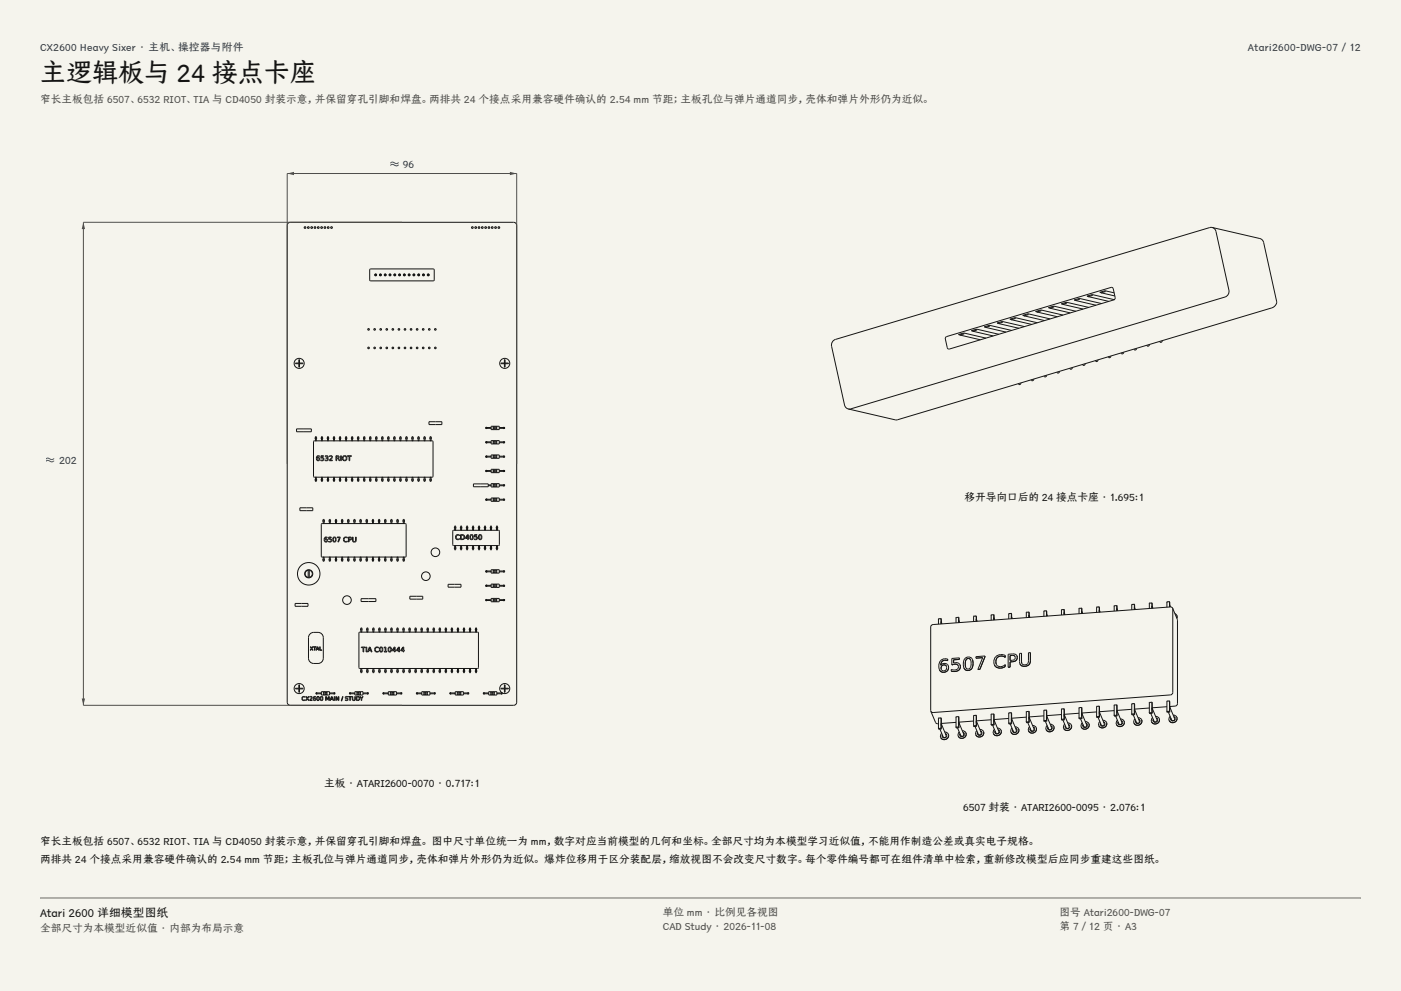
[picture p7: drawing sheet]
<svg xmlns="http://www.w3.org/2000/svg" width="420mm" height="297mm" viewBox="0 0 420 297" stroke-linecap="round" stroke-linejoin="round" font-family="sans-serif">
<defs><g id="words">
<text font-size="7.8" fill="#141413" x="12" y="24.7">主逻辑板与 24 接点卡座</text>
<text font-size="3.5" fill="#141413" x="12" y="274.9">Atari 2600 详细模型图纸</text>
<g font-size="3.2" fill="#1b365d">
<text x="12" y="15.3">CX2600 Heavy Sixer · 主机、操控器与附件</text>
<text x="374.1" y="15.3">Atari2600-DWG-07 / 12</text>
<text x="116.8" y="50.4">≈ 96</text>
<text x="13.8" y="139">≈ 202</text>
</g>
<g font-size="3.2" fill="#504e49">
<text x="12" y="30.9">窄长主板包括 6507、6532 RIOT、TIA 与 CD4050 封装示意，并保留穿孔引脚和焊盘。两排共 24 个接点采用兼容硬件确认的 2.54 mm 节距；主板孔位与弹片通道同步，壳体和弹片外形仍为近似。</text>
<text x="198.7" y="274.5">单位 mm · 比例见各视图</text>
<text x="317.6" y="274.5">图号 Atari2600-DWG-07</text>
<text x="12" y="279.3">全部尺寸为本模型近似值 · 内部为布局示意</text>
<text x="198.7" y="278.8">CAD Study · 2026-11-08</text>
<text x="317.6" y="278.8">第 7 / 12 页 · A3</text>
</g>
<g font-size="3.2" fill="#141413">
<text x="289.1" y="150">移开导向口后的 24 接点卡座 · 1.695:1</text>
<text x="97.2" y="236">主板 · ATARI2600-0070 · 0.717:1</text>
<text x="288.7" y="243">6507 封装 · ATARI2600-0095 · 2.076:1</text>
<text x="12" y="253.3">窄长主板包括 6507、6532 RIOT、TIA 与 CD4050 封装示意，并保留穿孔引脚和焊盘。 图中尺寸单位统一为 mm，数字对应当前模型的几何和坐标。全部尺寸均为本模型学习近似值，不能用作制造公差或真实电子规格。</text>
<text x="12" y="258.6">两排共 24 个接点采用兼容硬件确认的 2.54 mm 节距；主板孔位与弹片通道同步，壳体和弹片外形仍为近似。 爆炸位移用于区分装配层，缩放视图不会改变尺寸数字。每个零件编号都可在组件清单中检索，重新修改模型后应同步重建这些图纸。</text>
</g>
</g></defs>
<g fill="#f5f4ed">
<path d="M0 0h420v297h-420z"/>
<path d="M12 12h396v275h-396z"/>
</g>
<g fill="none" stroke="#141413" stroke-width=".3">
<path d="M86.4 66.9l.6-.3h67a.93 .93 0 0 1 .9 1v142.8a.93 .93 0 0 1-.9 1h-67a.93 .93 0 0 1-.9-1v-142.8zM111 80.6h18.9l.3 .3v3l-.3 .3h-18.8l-.3-.3zM88.6 108.8h2.2v.2h-2.2zM89.6 107.8h.2v2.2h-.2zM150.2 108.8h2.2v.2h-2.2zM151.2 107.8h.2v2.2h-.2zM88.9 128.5h4.4v.9h-4.4zM94.1 132.2l35.5-.1 .2 .3v10.4l-.2 .2h-35.4l-.2-.2zM94.6 131.1v.4M94.6 130.9v1.2h.2v-1.2M94.6 130.9h.2M94.8 131.1v.4"/>
<path d="M95 136.8a.41 .41 0 0 1 .4-.3 .41 .41 0 0 1 .4 .3 .48 .48 0 0 0-.5 0 .48 .48 0 0 0-.3 .5 .51 .51 0 0 1 .8 .2 .51 .51 0 0 1-.4 .7 .51 .51 0 0 1-.5-.6zM96.2 136.6h.8v.2h-.6v.3a.51 .51 0 0 1 .7 .3 .51 .51 0 0 1-.3 .7 .51 .51 0 0 1-.7-.3 .41 .41 0 0 0 .6 .2 .41 .41 0 0 0 .1-.6 .41 .41 0 0 0-.6-.1zM96.4 131.1v.4M96.4 130.9v1.2h.2M96.4 130.9h.2M96.6 131.1v.4M96.6 130.9v1.2M97.5 136.6h.1a.43 .43 0 0 1 .6 0 .43 .43 0 0 1-.1 .7 .46 .46 0 0 1 .1 .7 .46 .46 0 0 1-.8-.2l.1 .1a.35 .35 0 0 0 .6 0 .35 .35 0 0 0-.1-.5h-.3l.2-.2a.24 .24 0 0 0 .3-.2 .24 .24 0 0 0-.3-.3l-.4 .1zM98.2 131.1v.4M98.2 130.9v1.2h.2l.1-1.2M98.2 130.9h.2M98.5 131.1v.4"/>
<path d="M98.7 136.7a.56 .56 0 0 1 .9 .1 .56 .56 0 0 1-.4 .8l-.2 .3h.7v.2h-1l.6-.8a.37 .37 0 0 0 0-.6 .37 .37 0 0 0-.6 .2zM100 131.1v.4M100 130.9v1.2h.3v-1.2M100 130.9h.3M100.3 131.1v.4M100.7 136.6h.5a.41 .41 0 0 1 .4 .3 .41 .41 0 0 1-.2 .5l.5 .7-.8-.7h-.2v.7h-.2zM100.9 136.8h.3a.26 .26 0 0 1 .3 .2 .26 .26 0 0 1-.3 .3h-.3zM101.8 131.1v.4M101.8 130.9v1.2M101.8 130.9h.3M102.1 131.1v.4M102.1 130.9v1.2h-.3"/>
<path d="M102.1 136.6h.2v1.5h-.2zM103.6 131.1v.4M103.6 130.9v1.2h.3v-1.2M103.6 130.9h.3M103.9 131.1v.4M104.1 136.6h1.3v.2h-.6v1.3h-.2v-1.3h-.5zM105.4 131.1v.4M105.4 130.9v1.2h.3v-1.2M105.4 130.9h.3M105.7 131.1v.4M107.2 131.1v.4M107.2 130.9l.1 1.2h.2v-1.2"/>
<path d="M107.3 130.9h.2M107.5 131.1v.4M109 131.1v.4M109 130.9l.1 1.2h.2M109.1 130.9h.2M109.3 131.1v.4M109.3 130.9v1.2M110.9 131.1v.4M110.9 130.9v1.2h.2v-1.2M110.9 130.9h.2M111.1 131.1v.4M112.7 131.1v.4"/>
<path d="M112.7 130.9v1.2M112.7 130.9h.2M112.9 131.1v.4M112.9 130.9v1.2h-.2M114.5 131.1v.4M114.5 130.9v1.2M114.5 130.9h.2M114.8 131.1v.4M114.8 130.9l-.1 1.2h-.2M116.3 131.1v.4M116.3 130.9v1.2h.2l.1-1.2M116.3 130.9h.2"/>
<path d="M116.6 131.1v.4M118.1 131.1v.4M118.1 130.9v1.2h.3v-1.2M118.1 130.9h.3M118.4 131.1v.4M119.9 131.1v.4M119.9 130.9v1.2h.3M119.9 130.9h.3M120.2 131.1v.4M120.2 130.9v1.2M121.7 131.1v.4M121.7 130.9v1.2h.3v-1.2"/>
<path d="M121.7 130.9h.3M122 131.1v.4M123.5 131.1v.4M123.5 130.9v1.2h.3v-1.2M123.5 130.9h.3M123.8 131.1v.4M125.3 131.1v.4M125.3 130.9v1.2M125.4 130.9h.2M125.6 131.1v.4M125.6 130.9v1.2h-.2M127.2 131.1v.4"/>
<path d="M127.2 130.9v1.2h.2v-1.2M127.2 130.9h.2M127.4 131.1v.4M128.6 126.4h3.9v.8h-3.9zM129 131.1v.4M129 130.9v1.2h.2v-1.2M129 130.9h.2M129.2 131.1v.4M145.7 136.8l.2 .1zM145.8 128.1h.1M145.8 128.4h.1M145.8 132.4h.1"/>
<path d="M145.8 132.7h.1M145.8 136.7h.1M145.8 137h.1M145.8 128.2v.1M145.8 128.2l1.4-.1v.3M145.8 132.5v.1M145.8 132.5l1.4-.1v.3M145.8 136.7h1.4v.3M145.8 128.3l1.4 .1M145.8 132.6l1.4 .1M145.8 137h1.4M145.9 128.2l-.2 .1h.2"/>
<path d="M145.9 132.5l-.2 .1h.2M146 136.7l-.4 .2 .4 .1M146 132.4l-.4 .2 .4 .1M146 128.1l-.4 .2 .4 .1M147.2 128.3v.1M147.2 132.6v.1M147.2 136.9v.1M147.2 132.6v-.6h2.5v1.1h-.8M147.2 132.6v.5h.6M147.2 136.3h2.5v1.1h-2.5zM147.8 127.7h-.6v.6M147.8 128.8v-1.1l.2 1.1"/>
<path d="M147.8 132v1.1l.2-1.1M147.8 136.3v1.1M148 136.3v1.1M148 127.7h.3M148 133.1h.3M148.3 128.8v-1.1l.1 1.1M148.3 132v1.1l.1-1.1M148.3 136.3v1.1M148.4 136.3v1.1M148.4 127.7h.4M148.4 133.1h.4M148.8 128.8v-1.1l.1 1.1"/>
<path d="M148.8 132v1.1l.1-1.1M148.8 136.3v1.1M148.9 127.7h.8v1.1h-2.5v-.5M148.9 136.3v1.1M149.7 128.1l1.4 .1v.2h-1.4zM149.7 132.4l1.4 .1v.2h-1.4zM150.9 136.7l.4 .2-.4 .1M150.9 132.4l.4 .2-.4 .1M150.9 128.1l.4 .2-.4 .1M151 128.2l.2 .1h-.2M151 132.5l.2 .1h-.2M151 136.8l.2 .2z"/>
<path d="M151.1 136.7h-1.4v.3h1.4M89.9 152.2h3.9v.8h-3.9zM94.6 143.6v.4M94.6 143.1h.2v1.1h-.2zM94.8 143.6v.4M96.4 143.6v.4M96.4 157l25.1-.1 .3 .3v9.5l-.3 .2h-24.9l-.3-.2zM96.6 143.1h-.2v1.1h.2M96.6 143.6v.4M96.6 143.1v1.1M96.9 155.9v.4M96.9 155.7h.3v1.2l-.3-.1z"/>
<path d="M97.2 155.9v.4M98.2 143.6v.4M98.2 143.1h.3l-.1 1.1h-.2zM98.5 143.6v.4M98.7 155.9v.4M98.7 155.7v1.1M98.8 155.7h.2v1.1l-.2 .1M99 155.9v.4M100 143.6v.4M100 143.1h.3v1.1h-.3zM100.3 143.6v.4M100.6 155.9v.4"/>
<path d="M100.6 155.7h.3v1.1l-.3 .1zM100.9 155.9v.4M101.8 143.6v.4M101.8 143.1v1.1M101.8 143.1h.3v1.1h-.3M102.1 143.6v.4M102.4 155.9v.4M102.4 155.7h.3v1.2l-.3-.1zM102.7 155.9v.4M103.6 143.6v.4M103.6 143.1h.3v1.1h-.3zM103.9 143.6v.4"/>
<path d="M104.3 155.9v.4M104.3 155.7v1.1M104.3 155.7h.3v1.1l-.3 .1M104.6 155.9v.4M105.4 143.6v.4M105.4 143.1h.3v1.1h-.3zM105.7 143.6v.4M106.1 155.9v.4M106.4 155.7h-.3v1.1l.3 .1M106.4 155.9v.4M106.4 155.7v1.1M107.2 143.6v.4"/>
<path d="M107.3 143.1h.2v1.1h-.2zM107.5 143.6v.4M108 155.9v.4M108 155.7h.2v1.1l-.2 .1zM108.2 155.9v.4M109 143.6v.4M109.3 143.1h-.3l.1 1.1h.2M109.3 143.6v.4M109.3 143.1v1.1M109.8 155.9v.4M109.8 155.7v1.1M109.8 155.7h.3v1.1l-.3 .1"/>
<path d="M110.1 155.9v.4M110.9 143.6v.4M110.9 143.1h.2v1.1h-.2zM111.1 143.6v.4M111.7 155.9v.4M111.9 155.7h-.2v1.1l.2 .1M111.9 155.9v.4M111.9 155.7v1.1M112.7 143.6v.4M112.7 143.1v1.1M112.7 143.1h.2v1.1h-.2M112.9 143.6v.4"/>
<path d="M113.5 155.9v.4M113.5 155.7h.3v1.2l-.3-.1zM113.8 155.9v.4M114.5 143.6v.4M114.5 143.1v1.1M114.5 143.1h.3l-.1 1.1h-.2M114.8 143.6v.4M115.4 155.9v.4M115.4 155.7h.2v1.2l-.2-.1zM115.6 155.9v.4M116.3 143.6v.4M116.3 143.1h.3l-.1 1.1h-.2z"/>
<path d="M116.6 143.6v.4M117.2 155.9v.4M117.5 155.7h-.3v1.1l.3 .1M117.5 155.9v.4M117.5 155.7v1.1M118.1 143.6v.4M118.1 143.1h.3v1.1h-.3zM118.4 143.6v.4M119.1 155.9v.4M119.1 155.7h.2v1.2l-.2-.1zM119.3 155.9v.4M119.9 143.6v.4"/>
<path d="M120.2 143.1h-.3v1.1h.3M120.2 143.6v.4M120.2 143.1v1.1M120.9 155.9v.4M120.9 155.7h.3v1.2l-.3-.1zM121.2 155.9v.4M121.7 143.6v.4M121.7 143.1h.3v1.1h-.3zM122 143.6v.4M123.5 143.6v.4M123.5 143.1h.3v1.1h-.3zM123.8 143.6v.4"/>
<path d="M125.3 143.6v.4M125.3 143.1v1.1M125.4 143.1h.2v1.1h-.2M125.6 143.6v.4M127.2 143.6v.4M127.2 143.1h.2v1.1h-.2zM127.4 143.6v.4M129 143.6v.4M129 143.1h.2v1.1h-.2zM129.2 143.6v.4M135.8 159l13.7-.1 .2 .3v4.1l-.2 .2h-13.5l-.3-.2zM136.3 157.9v.4"/>
<path d="M136.3 158.9v-1.2h.3v1.2M136.6 157.9v.4M138.1 157.9v.4M138.1 158.9v-1.2h.3v1.2M138.4 157.9v.4M139.9 157.9v.4M139.9 158.9v-1.2h.3v1.2M140.2 157.9v.4M141.7 157.9v.4M141.7 157.7v1.2M141.7 157.7h.3v1.2M141.9 145h4.5v.9h-4.5z"/>
<path d="M142 157.9v.4M143.5 157.9v.4M143.5 157.7v1.2M143.5 157.7h.2v1.2M143.7 157.9v.4M145.3 157.9v.4M145.3 158.9v-1.2h.2v1.2M145.5 157.9v.4M145.7 149.7l.2 .1zM145.8 141h.1M145.8 141.3h.1M145.8 149.6h.1"/>
<path d="M145.8 149.9h.1M145.8 141.1v.1M145.8 141.1l1.4-.1v.3M145.8 149.6h1.4v.3M145.8 141.2l1.4 .1M145.8 149.9h1.4M145.9 141.1h-.2l.2 .1M146 149.6l-.4 .1 .4 .2M146 141l-.4 .1 .4 .2M146.4 145.3h.8v.3M146.4 145.6h.8M147.1 157.9v.4"/>
<path d="M147.1 158.9v-1.2h.2v1.2M147.2 141.1v.2M147.2 145.4v.2M147.2 149.7v.2M147.2 145.4v-.5h2.5v1.1h-.8M147.2 145.4v.6h.6M147.2 149.2h2.5v1.1h-2.5zM147.3 157.9v.4M147.8 140.6h-.6v.5M147.8 141.7v-1.1l.2 1.1M147.8 144.9v1.1l.2-1.1M147.8 149.2v1.1"/>
<path d="M148 149.2v1.1M148 140.6h.3M148 146h.3M148.3 141.7v-1.1l.1 1.1M148.3 144.9v1.1l.1-1.1M148.3 149.2v1.1M148.4 149.2v1.1M148.4 140.6h.4M148.4 146h.4M148.8 141.7v-1.1l.1 1.1M148.8 144.9v1.1l.1-1.1M148.8 149.2v1.1"/>
<path d="M148.9 157.9v.4M148.9 158.9v-1.2h.2v1.2M148.9 140.6h.8v1.1h-2.5v-.6M148.9 149.2v1.1M149.1 157.9v.4M149.7 141l1.4 .1v.2h-1.4zM149.7 145.3l1.4 .1v.2h-1.4zM150.9 149.6l.4 .1-.4 .2M150.9 145.3l.4 .1-.4 .2M150.9 141l.4 .1-.4 .2M151 141.1h.2l-.2 .1M151 145.4h.2l-.2 .1"/>
<path d="M151 149.7l.2 .2zM151.1 149.6h-1.4v.3h1.4M92.4 170.9h.3M92.4 170.9a1.07 1.07 0 0 0-.9 1.1 1.07 1.07 0 0 0 .9 1M92.4 173h.3M92.4 170.9v2.1M92.7 170.9a1.07 1.07 0 0 1 .9 1.1 1.07 1.07 0 0 1-.9 1M92.7 170.9v2.1M96.9 167.5v.4M96.9 167v1.2h.3v-1.2M97.2 167.5v.4M97.3 161.1a.41 .41 0 0 1 .4-.2 .41 .41 0 0 1 .4 .3 .48 .48 0 0 0-.5 0 .48 .48 0 0 0-.2 .4 .51 .51 0 0 1 .8 .3 .51 .51 0 0 1-.5 .7 .51 .51 0 0 1-.5-.7z"/>
<path d="M98.5 161h.8v.1h-.6v.4a.51 .51 0 0 1 .7 .2 .51 .51 0 0 1-.2 .7 .51 .51 0 0 1-.7-.2 .41 .41 0 0 0 .6 .1 .41 .41 0 0 0 0-.6 .41 .41 0 0 0-.6 0zM98.7 167.5v.4M98.7 167v1.2M99 167.5v.4M99 167v1.2h-.2M100 161a.69 .69 0 0 1 .8 .7 .69 .69 0 0 1-.8 .7 1.11 1.11 0 0 1 0-1.4zM100.1 161.1a.59 .59 0 0 1 .5 .6 .59 .59 0 0 1-.5 .6l-.2-.6zM100.6 167.5v.4M100.6 167v1.2h.3v-1.2M100.9 167.5v.4M101.1 161h.9l-.5 1.4h-.2l.5-1.3h-.7zM102.4 167.5v.4"/>
<path d="M102.4 167v1.2h.3v-1.2M102.7 167.5v.4M103.1 161.1a.57 .57 0 0 1 1 .2 .58 .58 0 0 0-.8 0 .58 .58 0 0 0 0 .8 .58 .58 0 0 0 .8 0 .71 .71 0 0 1-1 .1 .71 .71 0 0 1 0-1.1zM104.3 167.5v.4M104.3 167v1.2M104.5 161h.4a.48 .48 0 0 1 .5 .6 .48 .48 0 0 1-.7 .2v.6h-.2zM104.6 167.5v.4M104.6 167l-.1 1.2h-.2M104.7 161.1h.2a.28 .28 0 0 1 .3 .3 .28 .28 0 0 1-.3 .3h-.2zM105.7 161h.2v.9a.37 .37 0 0 0 .3 .4 .37 .37 0 0 0 .4-.4v-.9h.2v.9a.57 .57 0 0 1-.6 .6 .57 .57 0 0 1-.5-.6zM106.1 167.5v.4M106.1 167v1.2h.3"/>
<path d="M106.4 167.5v.4M106.4 167v1.2M108 167.5v.4M108 167v1.2h.2v-1.2M108.2 179.4h4.5v.9h-4.5zM108.2 167.5v.4M109.8 167.5v.4M109.8 167v1.2M110.1 167.5v.4M110.1 167v1.2h-.3M111.7 167.5v.4M111.7 167v1.2h.2"/>
<path d="M111.9 167.5v.4M111.9 167v1.2M113.5 167.5v.4M113.5 167v1.2h.3v-1.2M113.8 167.5v.4M115.4 167.5v.4M115.4 167v1.2h.2v-1.2M115.6 167.5v.4M117.2 167.5v.4M117.2 167v1.2h.3M117.5 167.5v.4M117.5 167v1.2"/>
<path d="M119.1 167.5v.4M119.1 167v1.2h.2v-1.2M119.3 167.5v.4M120.9 167.5v.4M120.9 167v1.2h.3v-1.2M121.2 167.5v.4M122.9 178.7h3.8v.9h-3.8zM134.3 175.1h3.9v.9h-3.9zM136.3 164.1v.4M136.3 163.6v1.1h.3v-1.1M136.6 164.1v.4M136.8 160.4a.57 .57 0 0 1 1 .2 .58 .58 0 0 0-.9 0 .58 .58 0 0 0 0 .8 .58 .58 0 0 0 .9 0 .71 .71 0 0 1-1.1 .1 .71 .71 0 0 1 .1-1.1z"/>
<path d="M138.1 160.2a.84 .84 0 0 1 1.2 .8 .84 .84 0 0 1-1.2 .7zM138.1 164.1v.4M138.1 163.6v1.1h.3v-1.1M138.3 160.4a.62 .62 0 0 1 .8 .6 .62 .62 0 0 1-.8 .6zM138.4 164.1v.4M139.9 164.1v.4M139.9 163.6v1.1h.3v-1.1M140.1 160.2h.3v1h.2l-.2 .5h-.2v-.3h-.7zM140.2 164.1v.4M140.2 160.4v.8h-.5zM141.1 160.3a.69 .69 0 0 1 .8 .7 .69 .69 0 0 1-.8 .7 1.11 1.11 0 0 1 0-1.4zM141.2 160.4a.59 .59 0 0 1 .5 .6 .59 .59 0 0 1-.5 .5l-.1-.5z"/>
<path d="M141.7 164.1v.4M141.7 163.6v1.1M142 164.1v.4M142 163.6v1.1h-.3M142.2 160.2h.8v.2h-.6v.4a.51 .51 0 0 1 .7 .2 .51 .51 0 0 1-.2 .7 .51 .51 0 0 1-.7-.2 .41 .41 0 0 0 .6 .1 .41 .41 0 0 0 0-.6 .41 .41 0 0 0-.6 0zM143.5 164.1v.4M143.5 163.6v1.1M143.7 160.3a.69 .69 0 0 1 .8 .7 .69 .69 0 0 1-.8 .7 1.11 1.11 0 0 1 0-1.4zM143.7 164.1v.4M143.7 163.6v1.1h-.2M143.8 160.4a.59 .59 0 0 1 .5 .6 .59 .59 0 0 1-.5 .5l-.2-.5zM145.3 164.1v.4"/>
<path d="M145.3 163.6v1.1h.2v-1.1M145.5 164.1v.4M145.7 171.2l.2 .1zM145.8 171.1h.1M145.8 171.4h.1M145.8 175.4h.1M145.8 175.7h.1M145.8 171.1h1.4v.3M145.8 175.4v.2M145.8 175.4h1.4v.3M145.8 179.7h1.4v.3l-1.4-.1zM145.8 171.4h1.4"/>
<path d="M145.8 175.6l1.4 .1M145.9 175.4l-.2 .1 .2 .1M145.9 179.7l-.2 .1 .2 .1M146 179.7l-.4 .1 .4 .2M146 175.4l-.4 .1 .4 .2M146 171.1l-.4 .1 .4 .2M147.1 164.1v.4M147.1 163.6v1.1h.2v-1.1M147.2 171.2v.2M147.2 175.5v.2M147.2 179.8v.2M147.2 170.7h2.5v1.1h-2.5z"/>
<path d="M147.2 179.8v-.5h2.5v1h-.8M147.2 179.8v.5h.6M147.3 164.1v.4M147.8 170.7v1.1M147.8 175h-.6v.5M147.8 176.1v-1.1l.2 1.1M147.8 179.3v1.1l.2-1.1M148 170.7v1.1M148 175h.3M148.3 170.7v1.1M148.3 176.1v-1.1l.1 1.1M148.3 179.3v1.1l.1-1.1"/>
<path d="M148.4 170.7v1.1M148.4 175h.4M148.8 170.7v1.1M148.8 176.1v-1.1l.1 1.1M148.8 179.3v1.1l.1-1.1M148.9 164.1v.4M148.9 163.6v1.1h.2v-1.1M148.9 170.7v1.1M148.9 175h.8v1h-2.5v-.5M149.1 164.1v.4M149.7 175.4h1.4v.3h-1.4zM149.7 179.7h1.4v.3h-1.4z"/>
<path d="M150.9 179.7l.4 .1-.4 .2M150.9 175.4l.4 .1-.4 .2M150.9 171.1l.4 .1-.4 .2M151 171.1l.2 .3zM151 175.4l.2 .1-.2 .1M151 179.7l.2 .1-.2 .1M151.1 171.1h-1.4v.3h1.4M88.5 180.9h3.8v.8h-3.8zM93.1 189.8a2.75 2.75 0 0 1 3.7 .8l.1 6.7a1.58 1.58 0 0 1-1.6 1.5 2.39 2.39 0 0 1-2.5-.6l-.3-.9v-6.2l.1-.5zM93.9 193.8l-.4 .5 .4 .6-.5-.5-.4 .5 .3-.6-.3-.5 .4 .4 .3-.4h1.1l-.4 .1v1l-.1-1-.4-.1M95.1 193.8l.6 1.1-.3-.3h-.5l-.2 .3zM95.2 194l.2 .5h-.4z"/>
<path d="M95.8 193.8l.2 1 .5 .1h-.7zM107.7 189.5h35.5l.2 .2v10.4l-.2 .2h-35.3l-.3-.2zM108.2 188.5v.4M108.2 188.2v1.2M108.2 188.2h.2M108.3 193.9h1.3v.2h-.6v1.3h-.2v-1.3h-.5zM108.5 188.5v.4M108.5 188.2v1.2h-.3M109.8 193.9h.2v1.5h-.2zM110 188.5v.4M110 188.2v1.2h.2l.1-1.2M110 188.2h.2"/>
<path d="M110.3 188.5v.4M110.7 193.9h.3l.5 1.5h-.2l-.1-.4h-.7l-.1 .4h-.2zM110.9 194.1l.2 .8h-.5zM111.8 188.5v.4M111.8 188.2v1.2h.3v-1.2M111.8 188.2h.3M112.1 188.5v.4M112.5 194.1a.57 .57 0 0 1 1 .1 .58 .58 0 0 0-.8 .1 .58 .58 0 0 0 0 .8 .58 .58 0 0 0 .8 0 .71 .71 0 0 1-1.1 .1 .71 .71 0 0 1 .1-1.1zM113.6 188.5v.4M113.6 188.2v1.2h.3M113.6 188.2h.3M113.9 188.5v.4"/>
<path d="M113.9 188.2v1.2M114 194a.69 .69 0 0 1 .8 .7 .69 .69 0 0 1-.8 .6 1.11 1.11 0 0 1 0-1.3zM114.1 194.1a.59 .59 0 0 1 .5 .6 .59 .59 0 0 1-.5 .5l-.2-.5zM115.1 194l.6-.1v1.3h.3v.2h-.8v-.2h.3v-1.1l-.4 .1zM115.4 188.5v.4M115.4 188.2v1.2h.3v-1.2M115.4 188.2h.3M115.7 188.5v.4M116.6 194a.69 .69 0 0 1 .8 .7 .69 .69 0 0 1-.8 .6 1.11 1.11 0 0 1 0-1.3zM116.7 194.1a.59 .59 0 0 1 .5 .6 .59 .59 0 0 1-.5 .5l-.2-.5zM117.2 188.5v.4M117.2 188.2v1.2h.3v-1.2"/>
<path d="M117.2 188.2h.3M117.5 188.5v.4M118.2 193.9h.3v1h.2l-.2 .5h-.2v-.4h-.7zM118.3 194.1v.8h-.6zM119 188.5v.4M119 188.2v1.2M119.1 188.2h.2M119.3 188.5v.4M119.3 188.2v1.2h-.2M119.5 193.9h.2v1h.3l-.3 .5h-.2v-.4h-.6zM119.5 194.1v.8h-.5zM120.8 193.9h.2v1h.2l-.2 .5h-.2v-.4h-.6z"/>
<path d="M120.8 194.1v.8h-.5zM120.9 188.5v.4M120.9 188.2v1.2h.2v-1.2M120.9 188.2h.2M121.1 188.5v.4M122.7 188.5v.4M122.7 188.2v1.2h.2v-1.2M122.7 188.2h.2M122.9 188.5v.4M124.5 188.5v.4M124.5 188.2v1.2h.2v-1.2M124.5 188.2h.2"/>
<path d="M124.7 188.5v.4M126.3 188.5v.4M126.3 188.2v1.2h.2M126.3 188.2h.2M126.6 188.5v.4M126.6 188.2v1.2M128.1 188.5v.4M128.1 188.2v1.2h.3v-1.2M128.1 188.2h.3M128.4 188.5v.4M129.9 188.5v.4M129.9 188.2v1.2"/>
<path d="M129.9 188.2h.3M130.2 188.5v.4M130.2 188.2v1.2h-.3M131.7 188.5v.4M131.7 188.2v1.2M131.7 188.2h.3M132 188.5v.4M132 188.2v1.2h-.3M133.5 188.5v.4M133.5 188.2v1.2h.3v-1.2M133.5 188.2h.3M133.8 188.5v.4"/>
<path d="M135.3 188.5v.4M135.3 188.2v1.2h.3v-1.2M135.4 188.2h.2M135.6 188.5v.4M137.1 188.5v.4M137.1 188.2v1.2h.3M137.2 188.2h.2M137.4 188.5v.4M137.4 188.2v1.2M139 188.5v.4M139 188.2v1.2h.2v-1.2M139 188.2h.2"/>
<path d="M139.2 188.5v.4M140.8 188.5v.4M140.8 188.2v1.2h.2v-1.2M140.8 188.2h.2M141 188.5v.4M142.6 188.5v.4M142.6 188.2v1.2M142.6 188.2h.2M142.9 188.5v.4M142.9 188.2v1.2h-.3M148 180.3h.3M148.4 180.3h.4"/>
<path d="M88.6 206.3h2.2v.2h-2.2zM89.6 205.2h.2v2.3h-.2zM90.7 208.9a.47 .47 0 0 1 .8 .1 .47 .47 0 0 0-.7 0 .47 .47 0 0 0 0 .7 .47 .47 0 0 0 .7 0 .58 .58 0 0 1-.9 .1 .58 .58 0 0 1 .1-.9zM91.7 208.7l.4 .5 .5-.5-.4 .6 .4 .6-.5-.5-.5 .5 .4-.6zM92.8 208.8h.1a.46 .46 0 0 1 .7 .2 .46 .46 0 0 1-.4 .6l-.2 .2 .6 .1h-.8l.6-.8-.1-.2-.5 .1zM94 208.9l.4-.2 .2 .2a.39 .39 0 0 0-.4 0 .39 .39 0 0 0-.2 .4 .42 .42 0 0 1 .7 .2 .42 .42 0 0 1-.4 .5 .42 .42 0 0 1-.4-.5zM94.9 207.7h1.4v.2h-1.4zM95 207.7l-.2 .1 .2 .1M95 208.9a.51 .51 0 0 1 .8 .4 .51 .51 0 0 1-.8 .5zM95.1 207.7l-.4 .1 .4 .1M95.2 208.9a.48 .48 0 0 1 .4 .4 .48 .48 0 0 1-.4 .5zM96.1 208.9a.51 .51 0 0 1 .7 .4 .51 .51 0 0 1-.7 .5z"/>
<path d="M96.3 207.8v.1M96.3 208.9a.48 .48 0 0 1 .4 .4 .48 .48 0 0 1-.4 .5zM97 208.3h-.7v-1h2.5v1h-.8M97 207.3v1l.1-1M97.1 208.3h.3M97.4 207.3v1l.2-1M97.6 208.3h.3M97.6 208.7h.3l.3 .9 .3-.9h.2v1.2h-.1v-1l-.3 .8-.5-.8v1h-.2zM97.9 207.3v1l.1-1M98.9 207.7h1.3v.2h-1.3zM99.4 208.7h.2l.4 1.2-.3-.3h-.5l-.3 .3zM99.5 208.9l.2 .6h-.5z"/>
<path d="M100.1 207.7l.3 .1-.3 .1M100.1 207.7l.2 .1-.2 .1M100.2 208.7h.2v1.2h-.2zM100.7 208.7h.2l.5 1v-1h.2v1.2h-.2l-.6-1v1h-.1zM102.7 208.7l-.4 1.4zM103.6 208.8h.7v.1h-.6a.3 .3 0 0 0 .1 .4 .3 .3 0 0 0 .3 0 .4 .4 0 0 1 0 .6 .4 .4 0 0 1-.6-.2l.2 .1a.26 .26 0 0 0 .4 0 .26 .26 0 0 0-.1-.4 .4 .4 0 0 1-.4-.1 .4 .4 0 0 1 0-.5zM104.4 208.7h1.1l-.5 .2v1h-.1v-1zM104.9 207.7h1.4v.2h-1.4zM105 207.7l-.2 .1 .2 .1M105.1 207.7l-.4 .1 .4 .1M105.6 208.7h.2v.8a.31 .31 0 0 0 .3 .3 .31 .31 0 0 0 .3-.3v-.8h.1v.8a.46 .46 0 0 1-.4 .5 .46 .46 0 0 1-.5-.5zM106.3 207.8v.1"/>
<path d="M106.8 208.7a.69 .69 0 0 1 1 .6 .69 .69 0 0 1-1 .6zM107 208.3h-.6v-1h2.4v1h-.7M107 207.3v1l.1-1M107 208.9a.5 .5 0 0 1 .7 .4 .5 .5 0 0 1-.7 .5zM107.1 208.3h.4M107.5 207.3v1l.1-1M107.6 208.3h.3M107.9 208.7l.5 .5 .5-.5-.5 .7v.5zM107.9 207.3v1l.2-1M108.2 200.9v.4M108.2 200.4v1.2M108.2 200.4h.3v1.2"/>
<path d="M108.2 201.6h.2M108.5 200.9v.4M108.9 207.7h1.4v.2h-1.4zM110 200.9v.4M110 201.6v-1.2h.2l.1 1.2M110 201.6h.2M110.1 207.7l.4 .1-.4 .1M110.2 207.7l.2 .1-.2 .1M110.3 200.9v.4M111.8 200.9v.4M111.8 201.6v-1.2h.3v1.2M111.8 201.6h.3"/>
<path d="M112.1 200.9v.4M113.6 200.9v.4M113.6 201.6h.3M113.9 200.4h-.3v1.2M113.9 200.9v.4M113.9 200.4v1.2M115 207.7h1.3v.2h-1.3zM115.1 207.7l-.2 .1 .2 .1M115.1 207.7l-.3 .1 .3 .1M115.4 200.9v.4M115.4 201.6v-1.2h.3v1.2M115.4 201.6h.3"/>
<path d="M115.7 200.9v.4M116.3 207.8v.1M117 208.3h-.6v-1h2.5v1h-.8M117 207.3v1l.2-1M117.2 208.3h.3M117.2 200.9v.4M117.2 201.6v-1.2h.3v1.2M117.2 201.6h.3M117.5 207.3v1l.1-1M117.5 200.9v.4M117.6 208.3h.4M118 207.3v1l.1-1"/>
<path d="M118.9 207.7h1.4v.2h-1.4zM119 200.9v.4M119 200.4v1.2M119.1 200.4h.2v1.2M119.1 201.6h.2M119.3 200.9v.4M120.1 207.7l.4 .1-.4 .1M120.2 207.7l.2 .1-.2 .1M120.9 200.9v.4M120.9 201.6v-1.2h.2v1.2M120.9 201.6h.2M121.1 200.9v.4"/>
<path d="M122.7 200.9v.4M122.7 201.6v-1.2h.2v1.2M122.7 201.6h.2M122.9 200.9v.4M124.5 200.9v.4M124.5 201.6v-1.2h.2v1.2M124.5 201.6h.2M124.7 200.9v.4M125 207.7h1.4v.2h-1.4zM125.1 207.7l-.2 .1 .2 .1M125.2 207.7l-.4 .1 .4 .1M126.3 200.9v.4"/>
<path d="M126.3 201.6h.2M126.4 207.8v.1M126.5 200.4h-.2v1.2M126.6 200.9v.4M126.6 200.4v1.2M127.1 208.3h-.7v-1h2.5v1h-.8M127.1 207.3v1l.1-1M127.2 208.3h.3M127.5 207.3v1l.2-1M127.7 208.3h.3M128 207.3v1l.1-1M128.1 200.9v.4"/>
<path d="M128.1 201.6v-1.2h.3v1.2M128.1 201.6h.3M128.4 200.9v.4M129 207.7h1.3v.2h-1.3zM129.9 200.9v.4M129.9 200.4v1.2M129.9 201.6h.3M129.9 200.4h.3v1.2M130.2 207.7l.3 .1-.3 .1M130.2 200.9v.4M130.2 207.7l.2 .1-.2 .1M131.7 200.9v.4"/>
<path d="M131.7 200.4v1.2M131.7 201.6h.3M131.7 200.4h.3v1.2M132 200.9v.4M133.5 200.9v.4M133.5 201.6v-1.2h.3v1.2M133.5 201.6h.3M133.8 200.9v.4M135 207.7h1.4v.2h-1.4zM135.1 207.7l-.2 .1 .2 .1M135.2 207.7l-.4 .1 .4 .1M135.3 200.9v.4"/>
<path d="M135.3 201.6l.1-1.2h.2v1.2M135.4 201.6h.2M135.6 200.9v.4M136.4 207.8v.1M137.1 208.3h-.6v-1h2.4v1h-.7M137.1 207.3v1l.1-1M137.1 200.9v.4M137.2 201.6h.2M137.2 208.3h.4M137.4 200.4h-.2l-.1 1.2M137.4 200.9v.4M137.4 200.4v1.2"/>
<path d="M137.6 207.3v1l.1-1M137.7 208.3h.3M138 207.3v1l.2-1M139 200.9v.4M139 201.6v-1.2h.2v1.2M139 201.6h.2M139 207.7h1.4v.2h-1.4zM139.2 200.9v.4M140.2 207.7l.4 .1-.4 .1M140.3 207.7l.2 .1-.2 .1M140.8 200.9v.4M140.8 201.6v-1.2h.2v1.2"/>
<path d="M140.8 201.6h.2M141 200.9v.4M142.6 200.9v.4M142.6 200.4v1.2M142.6 201.6h.2M142.6 200.4h.2l.1 1.2M142.9 200.9v.4M145.1 207.7h1.3v.2h-1.3zM145.2 207.7l-.2 .1 .2 .1M145.2 207.7l-.3 .1 .3 .1M146.4 207.8v.1M147.1 208.3h-.6v-1h2.5v1h-.8"/>
<path d="M147.1 207.3v1l.2-1M147.3 208.3h.3M147.6 207.3v1l.1-1M147.7 208.3h.4M148.1 207.3v1l.1-1M149 207.7h1.4v.2h-1.4zM150.2 206.3h2.2v.2h-2.2zM150.2 207.7l.4 .1-.4 .1M150.3 207.7l.2 .1-.2 .1M151.2 205.2h.2v2.3h-.2z"/>
<circle cx="91.4" cy="68.2" r=".26"/>
<circle cx="92.4" cy="68.2" r=".26"/>
<circle cx="93.4" cy="68.2" r=".26"/>
<circle cx="94.4" cy="68.2" r=".26"/>
<circle cx="95.4" cy="68.2" r=".26"/>
<circle cx="96.4" cy="68.2" r=".26"/>
<circle cx="97.4" cy="68.2" r=".26"/>
<circle cx="98.4" cy="68.2" r=".26"/>
<circle cx="99.4" cy="68.2" r=".26"/>
<circle cx="141.6" cy="68.2" r=".26"/>
<circle cx="142.6" cy="68.2" r=".26"/>
<circle cx="143.6" cy="68.2" r=".26"/>
<circle cx="144.6" cy="68.2" r=".26"/>
<circle cx="145.6" cy="68.2" r=".26"/>
<circle cx="146.6" cy="68.2" r=".26"/>
<circle cx="147.6" cy="68.2" r=".26"/>
<circle cx="148.6" cy="68.2" r=".26"/>
<circle cx="149.6" cy="68.2" r=".26"/>
<circle cx="110.5" cy="98.7" r=".24"/>
<circle cx="112.3" cy="98.7" r=".24"/>
<circle cx="112.6" cy="82.4" r=".29"/>
<circle cx="112.6" cy="82.4" r=".2"/>
<circle cx="114" cy="82.4" r=".29"/>
<circle cx="114" cy="82.4" r=".2"/>
<circle cx="114.1" cy="98.7" r=".24"/>
<circle cx="115.5" cy="82.4" r=".29"/>
<circle cx="115.5" cy="82.4" r=".2"/>
<circle cx="115.9" cy="98.7" r=".24"/>
<circle cx="116.9" cy="82.4" r=".29"/>
<circle cx="116.9" cy="82.4" r=".2"/>
<circle cx="117.8" cy="98.7" r=".24"/>
<circle cx="118.3" cy="82.4" r=".29"/>
<circle cx="118.3" cy="82.4" r=".2"/>
<circle cx="119.6" cy="98.7" r=".24"/>
<circle cx="119.8" cy="82.4" r=".29"/>
<circle cx="119.8" cy="82.4" r=".2"/>
<circle cx="121.2" cy="82.4" r=".29"/>
<circle cx="121.2" cy="82.4" r=".2"/>
<circle cx="121.4" cy="98.7" r=".24"/>
<circle cx="122.6" cy="82.4" r=".29"/>
<circle cx="122.6" cy="82.4" r=".2"/>
<circle cx="123.2" cy="98.7" r=".24"/>
<circle cx="124.1" cy="82.4" r=".29"/>
<circle cx="124.1" cy="82.4" r=".2"/>
<circle cx="125" cy="98.7" r=".24"/>
<circle cx="125.5" cy="82.4" r=".29"/>
<circle cx="125.5" cy="82.4" r=".2"/>
<circle cx="126.9" cy="98.7" r=".24"/>
<circle cx="126.9" cy="82.4" r=".29"/>
<circle cx="126.9" cy="82.4" r=".2"/>
<circle cx="128.4" cy="82.4" r=".29"/>
<circle cx="128.4" cy="82.4" r=".2"/>
<circle cx="128.7" cy="98.7" r=".24"/>
<circle cx="130.5" cy="98.7" r=".24"/>
<circle cx="89.7" cy="108.9" r="1.51"/>
<circle cx="110.5" cy="104.3" r=".24"/>
<circle cx="112.3" cy="104.3" r=".24"/>
<circle cx="114.1" cy="104.3" r=".24"/>
<circle cx="115.9" cy="104.3" r=".24"/>
<circle cx="117.8" cy="104.3" r=".24"/>
<circle cx="119.6" cy="104.3" r=".24"/>
<circle cx="121.4" cy="104.3" r=".24"/>
<circle cx="123.2" cy="104.3" r=".24"/>
<circle cx="125" cy="104.3" r=".24"/>
<circle cx="126.9" cy="104.3" r=".24"/>
<circle cx="128.7" cy="104.3" r=".24"/>
<circle cx="130.5" cy="104.3" r=".24"/>
<circle cx="151.3" cy="108.9" r="1.51"/>
<circle cx="94.6" cy="132.1" r=".01"/>
<circle cx="94.6" cy="130.9" r=".01"/>
<circle cx="94.8" cy="132.1" r=".01"/>
<circle cx="94.8" cy="130.9" r=".01"/>
<circle cx="95.4" cy="137.6" r=".33"/>
<circle cx="96.4" cy="132.1" r=".01"/>
<circle cx="96.4" cy="130.9" r=".01"/>
<circle cx="96.6" cy="132.1" r=".01"/>
<circle cx="96.6" cy="130.9" r=".01"/>
<circle cx="98.2" cy="132.1" r=".01"/>
<circle cx="98.2" cy="130.9" r=".01"/>
<circle cx="98.4" cy="132.1" r=".01"/>
<circle cx="98.4" cy="130.9" r=".01"/>
<circle cx="100" cy="132.1" r=".01"/>
<circle cx="100" cy="130.9" r=".01"/>
<circle cx="100.3" cy="132.1" r=".01"/>
<circle cx="100.3" cy="130.9" r=".01"/>
<circle cx="101.8" cy="132.1" r=".01"/>
<circle cx="101.8" cy="130.9" r=".01"/>
<circle cx="102.1" cy="132.1" r=".01"/>
<circle cx="102.1" cy="130.9" r=".01"/>
<circle cx="103.3" cy="137.3" r=".74"/>
<circle cx="103.4" cy="137.3" r=".55"/>
<circle cx="103.6" cy="132.1" r=".01"/>
<circle cx="103.6" cy="130.9" r=".01"/>
<circle cx="103.9" cy="132.1" r=".01"/>
<circle cx="103.9" cy="130.9" r=".01"/>
<circle cx="105.4" cy="132.1" r=".01"/>
<circle cx="105.4" cy="130.9" r=".01"/>
<circle cx="105.7" cy="132.1" r=".01"/>
<circle cx="105.7" cy="130.9" r=".01"/>
<circle cx="107.3" cy="132.1" r=".01"/>
<circle cx="107.3" cy="130.9" r=".01"/>
<circle cx="107.5" cy="132.1" r=".01"/>
<circle cx="107.5" cy="130.9" r=".01"/>
<circle cx="109.1" cy="132.1" r=".01"/>
<circle cx="109.1" cy="130.9" r=".01"/>
<circle cx="109.3" cy="132.1" r=".01"/>
<circle cx="109.3" cy="130.9" r=".01"/>
<circle cx="110.9" cy="132.1" r=".01"/>
<circle cx="110.9" cy="130.9" r=".01"/>
<circle cx="111.1" cy="132.1" r=".01"/>
<circle cx="111.1" cy="130.9" r=".01"/>
<circle cx="112.7" cy="132.1" r=".01"/>
<circle cx="112.7" cy="130.9" r=".01"/>
<circle cx="112.9" cy="132.1" r=".01"/>
<circle cx="112.9" cy="130.9" r=".01"/>
<circle cx="114.5" cy="132.1" r=".01"/>
<circle cx="114.5" cy="130.9" r=".01"/>
<circle cx="114.7" cy="132.1" r=".01"/>
<circle cx="114.7" cy="130.9" r=".01"/>
<circle cx="116.3" cy="132.1" r=".01"/>
<circle cx="116.3" cy="130.9" r=".01"/>
<circle cx="116.5" cy="132.1" r=".01"/>
<circle cx="116.5" cy="130.9" r=".01"/>
<circle cx="118.1" cy="132.1" r=".01"/>
<circle cx="118.1" cy="130.9" r=".01"/>
<circle cx="118.4" cy="132.1" r=".01"/>
<circle cx="118.4" cy="130.9" r=".01"/>
<circle cx="119.9" cy="132.1" r=".01"/>
<circle cx="119.9" cy="130.9" r=".01"/>
<circle cx="120.2" cy="132.1" r=".01"/>
<circle cx="120.2" cy="130.9" r=".01"/>
<circle cx="121.7" cy="132.1" r=".01"/>
<circle cx="121.7" cy="130.9" r=".01"/>
<circle cx="122" cy="132.1" r=".01"/>
<circle cx="122" cy="130.9" r=".01"/>
<circle cx="123.5" cy="132.1" r=".01"/>
<circle cx="123.5" cy="130.9" r=".01"/>
<circle cx="123.8" cy="132.1" r=".01"/>
<circle cx="123.8" cy="130.9" r=".01"/>
<circle cx="125.4" cy="132.1" r=".01"/>
<circle cx="125.4" cy="130.9" r=".01"/>
<circle cx="125.6" cy="132.1" r=".01"/>
<circle cx="125.6" cy="130.9" r=".01"/>
<circle cx="127.2" cy="132.1" r=".01"/>
<circle cx="127.2" cy="130.9" r=".01"/>
<circle cx="127.4" cy="132.1" r=".01"/>
<circle cx="127.4" cy="130.9" r=".01"/>
<circle cx="129" cy="132.1" r=".01"/>
<circle cx="129" cy="130.9" r=".01"/>
<circle cx="129.2" cy="132.1" r=".01"/>
<circle cx="129.2" cy="130.9" r=".01"/>
<circle cx="94.6" cy="144.2" r=".01"/>
<circle cx="94.6" cy="143.1" r=".01"/>
<circle cx="94.8" cy="144.2" r=".01"/>
<circle cx="94.8" cy="143.1" r=".01"/>
<circle cx="96.4" cy="144.2" r=".01"/>
<circle cx="96.4" cy="143.1" r=".01"/>
<circle cx="96.6" cy="144.2" r=".01"/>
<circle cx="96.6" cy="143.1" r=".01"/>
<circle cx="96.9" cy="155.7" r=".01"/>
<circle cx="96.9" cy="156.8" r=".01"/>
<circle cx="97.2" cy="155.7" r=".01"/>
<circle cx="97.2" cy="156.8" r=".01"/>
<circle cx="98.2" cy="144.2" r=".01"/>
<circle cx="98.2" cy="143.1" r=".01"/>
<circle cx="98.4" cy="144.2" r=".01"/>
<circle cx="98.4" cy="143.1" r=".01"/>
<circle cx="98.8" cy="155.7" r=".01"/>
<circle cx="98.8" cy="156.8" r=".01"/>
<circle cx="99" cy="155.7" r=".01"/>
<circle cx="99" cy="156.8" r=".01"/>
<circle cx="100" cy="144.2" r=".01"/>
<circle cx="100" cy="143.1" r=".01"/>
<circle cx="100.3" cy="144.2" r=".01"/>
<circle cx="100.3" cy="143.1" r=".01"/>
<circle cx="100.6" cy="155.7" r=".01"/>
<circle cx="100.6" cy="156.8" r=".01"/>
<circle cx="100.8" cy="155.7" r=".01"/>
<circle cx="100.8" cy="156.8" r=".01"/>
<circle cx="101.8" cy="144.2" r=".01"/>
<circle cx="101.8" cy="143.1" r=".01"/>
<circle cx="102.1" cy="144.2" r=".01"/>
<circle cx="102.1" cy="143.1" r=".01"/>
<circle cx="102.4" cy="155.7" r=".01"/>
<circle cx="102.4" cy="156.8" r=".01"/>
<circle cx="102.7" cy="155.7" r=".01"/>
<circle cx="102.7" cy="156.8" r=".01"/>
<circle cx="103.6" cy="144.2" r=".01"/>
<circle cx="103.6" cy="143.1" r=".01"/>
<circle cx="103.9" cy="144.2" r=".01"/>
<circle cx="103.9" cy="143.1" r=".01"/>
<circle cx="104.3" cy="155.7" r=".01"/>
<circle cx="104.3" cy="156.8" r=".01"/>
<circle cx="104.5" cy="155.7" r=".01"/>
<circle cx="104.5" cy="156.8" r=".01"/>
<circle cx="105.4" cy="144.2" r=".01"/>
<circle cx="105.4" cy="143.1" r=".01"/>
<circle cx="105.7" cy="144.2" r=".01"/>
<circle cx="105.7" cy="143.1" r=".01"/>
<circle cx="106.1" cy="155.7" r=".01"/>
<circle cx="106.1" cy="156.8" r=".01"/>
<circle cx="106.4" cy="155.7" r=".01"/>
<circle cx="106.4" cy="156.8" r=".01"/>
<circle cx="107.3" cy="144.2" r=".01"/>
<circle cx="107.3" cy="143.1" r=".01"/>
<circle cx="107.5" cy="144.2" r=".01"/>
<circle cx="107.5" cy="143.1" r=".01"/>
<circle cx="108" cy="155.7" r=".01"/>
<circle cx="108" cy="156.8" r=".01"/>
<circle cx="108.2" cy="155.7" r=".01"/>
<circle cx="108.2" cy="156.8" r=".01"/>
<circle cx="109.1" cy="144.2" r=".01"/>
<circle cx="109.1" cy="143.1" r=".01"/>
<circle cx="109.3" cy="144.2" r=".01"/>
<circle cx="109.3" cy="143.1" r=".01"/>
<circle cx="109.8" cy="155.7" r=".01"/>
<circle cx="109.8" cy="156.8" r=".01"/>
<circle cx="110.1" cy="155.7" r=".01"/>
<circle cx="110.1" cy="156.8" r=".01"/>
<circle cx="110.9" cy="144.2" r=".01"/>
<circle cx="110.9" cy="143.1" r=".01"/>
<circle cx="111.1" cy="144.2" r=".01"/>
<circle cx="111.1" cy="143.1" r=".01"/>
<circle cx="111.7" cy="155.7" r=".01"/>
<circle cx="111.7" cy="156.8" r=".01"/>
<circle cx="111.9" cy="155.7" r=".01"/>
<circle cx="111.9" cy="156.8" r=".01"/>
<circle cx="112.7" cy="144.2" r=".01"/>
<circle cx="112.7" cy="143.1" r=".01"/>
<circle cx="112.9" cy="144.2" r=".01"/>
<circle cx="112.9" cy="143.1" r=".01"/>
<circle cx="113.5" cy="155.7" r=".01"/>
<circle cx="113.5" cy="156.8" r=".01"/>
<circle cx="113.8" cy="155.7" r=".01"/>
<circle cx="113.8" cy="156.8" r=".01"/>
<circle cx="114.5" cy="144.2" r=".01"/>
<circle cx="114.5" cy="143.1" r=".01"/>
<circle cx="114.7" cy="144.2" r=".01"/>
<circle cx="114.7" cy="143.1" r=".01"/>
<circle cx="115.4" cy="155.7" r=".01"/>
<circle cx="115.4" cy="156.8" r=".01"/>
<circle cx="115.6" cy="155.7" r=".01"/>
<circle cx="115.6" cy="156.8" r=".01"/>
<circle cx="116.3" cy="144.2" r=".01"/>
<circle cx="116.3" cy="143.1" r=".01"/>
<circle cx="116.5" cy="144.2" r=".01"/>
<circle cx="116.5" cy="143.1" r=".01"/>
<circle cx="117.2" cy="155.7" r=".01"/>
<circle cx="117.2" cy="156.8" r=".01"/>
<circle cx="117.5" cy="155.7" r=".01"/>
<circle cx="117.5" cy="156.8" r=".01"/>
<circle cx="118.1" cy="144.2" r=".01"/>
<circle cx="118.1" cy="143.1" r=".01"/>
<circle cx="118.4" cy="144.2" r=".01"/>
<circle cx="118.4" cy="143.1" r=".01"/>
<circle cx="119.1" cy="155.7" r=".01"/>
<circle cx="119.1" cy="156.8" r=".01"/>
<circle cx="119.3" cy="155.7" r=".01"/>
<circle cx="119.3" cy="156.8" r=".01"/>
<circle cx="119.9" cy="144.2" r=".01"/>
<circle cx="119.9" cy="143.1" r=".01"/>
<circle cx="120.2" cy="144.2" r=".01"/>
<circle cx="120.2" cy="143.1" r=".01"/>
<circle cx="120.9" cy="155.7" r=".01"/>
<circle cx="120.9" cy="156.8" r=".01"/>
<circle cx="121.2" cy="155.7" r=".01"/>
<circle cx="121.2" cy="156.8" r=".01"/>
<circle cx="121.7" cy="144.2" r=".01"/>
<circle cx="121.7" cy="143.1" r=".01"/>
<circle cx="122" cy="144.2" r=".01"/>
<circle cx="122" cy="143.1" r=".01"/>
<circle cx="123.5" cy="144.2" r=".01"/>
<circle cx="123.5" cy="143.1" r=".01"/>
<circle cx="123.8" cy="144.2" r=".01"/>
<circle cx="123.8" cy="143.1" r=".01"/>
<circle cx="125.4" cy="144.2" r=".01"/>
<circle cx="125.4" cy="143.1" r=".01"/>
<circle cx="125.6" cy="144.2" r=".01"/>
<circle cx="125.6" cy="143.1" r=".01"/>
<circle cx="127.2" cy="144.2" r=".01"/>
<circle cx="127.2" cy="143.1" r=".01"/>
<circle cx="127.4" cy="144.2" r=".01"/>
<circle cx="127.4" cy="143.1" r=".01"/>
<circle cx="129" cy="144.2" r=".01"/>
<circle cx="129" cy="143.1" r=".01"/>
<circle cx="129.2" cy="144.2" r=".01"/>
<circle cx="129.2" cy="143.1" r=".01"/>
<circle cx="136.3" cy="158.9" r=".01"/>
<circle cx="136.3" cy="157.7" r=".01"/>
<circle cx="136.6" cy="158.9" r=".01"/>
<circle cx="136.6" cy="157.7" r=".01"/>
<circle cx="138.1" cy="158.9" r=".01"/>
<circle cx="138.1" cy="157.7" r=".01"/>
<circle cx="138.4" cy="158.9" r=".01"/>
<circle cx="138.4" cy="157.7" r=".01"/>
<circle cx="139.9" cy="158.9" r=".01"/>
<circle cx="139.9" cy="157.7" r=".01"/>
<circle cx="140.2" cy="158.9" r=".01"/>
<circle cx="140.2" cy="157.7" r=".01"/>
<circle cx="141.7" cy="158.9" r=".01"/>
<circle cx="141.7" cy="157.7" r=".01"/>
<circle cx="141.9" cy="158.9" r=".01"/>
<circle cx="141.9" cy="157.7" r=".01"/>
<circle cx="143.5" cy="158.9" r=".01"/>
<circle cx="143.5" cy="157.7" r=".01"/>
<circle cx="143.7" cy="158.9" r=".01"/>
<circle cx="143.7" cy="157.7" r=".01"/>
<circle cx="145.3" cy="158.9" r=".01"/>
<circle cx="145.3" cy="157.7" r=".01"/>
<circle cx="145.5" cy="158.9" r=".01"/>
<circle cx="145.5" cy="157.7" r=".01"/>
<circle cx="147.1" cy="158.9" r=".01"/>
<circle cx="147.1" cy="157.7" r=".01"/>
<circle cx="147.3" cy="158.9" r=".01"/>
<circle cx="147.3" cy="157.7" r=".01"/>
<circle cx="148.9" cy="158.9" r=".01"/>
<circle cx="148.9" cy="157.7" r=".01"/>
<circle cx="149.1" cy="158.9" r=".01"/>
<circle cx="149.1" cy="157.7" r=".01"/>
<circle cx="92.5" cy="172" r="3.4"/>
<circle cx="92.5" cy="172" r="1.22"/>
<circle cx="96.9" cy="167" r=".01"/>
<circle cx="96.9" cy="168.2" r=".01"/>
<circle cx="97.2" cy="167" r=".01"/>
<circle cx="97.2" cy="168.2" r=".01"/>
<circle cx="97.7" cy="161.9" r=".33"/>
<circle cx="98.8" cy="167" r=".01"/>
<circle cx="98.8" cy="168.2" r=".01"/>
<circle cx="99" cy="167" r=".01"/>
<circle cx="99" cy="168.2" r=".01"/>
<circle cx="100.6" cy="167" r=".01"/>
<circle cx="100.6" cy="168.2" r=".01"/>
<circle cx="100.8" cy="167" r=".01"/>
<circle cx="100.8" cy="168.2" r=".01"/>
<circle cx="102.4" cy="167" r=".01"/>
<circle cx="102.4" cy="168.2" r=".01"/>
<circle cx="102.7" cy="167" r=".01"/>
<circle cx="102.7" cy="168.2" r=".01"/>
<circle cx="104" cy="179.8" r="1.29"/>
<circle cx="104.3" cy="167" r=".01"/>
<circle cx="104.3" cy="168.2" r=".01"/>
<circle cx="104.5" cy="167" r=".01"/>
<circle cx="104.5" cy="168.2" r=".01"/>
<circle cx="106.1" cy="167" r=".01"/>
<circle cx="106.1" cy="168.2" r=".01"/>
<circle cx="106.4" cy="167" r=".01"/>
<circle cx="106.4" cy="168.2" r=".01"/>
<circle cx="108" cy="167" r=".01"/>
<circle cx="108" cy="168.2" r=".01"/>
<circle cx="108.2" cy="167" r=".01"/>
<circle cx="108.2" cy="168.2" r=".01"/>
<circle cx="109.8" cy="167" r=".01"/>
<circle cx="109.8" cy="168.2" r=".01"/>
<circle cx="110.1" cy="167" r=".01"/>
<circle cx="110.1" cy="168.2" r=".01"/>
<circle cx="111.7" cy="167" r=".01"/>
<circle cx="111.7" cy="168.2" r=".01"/>
<circle cx="111.9" cy="167" r=".01"/>
<circle cx="111.9" cy="168.2" r=".01"/>
<circle cx="113.5" cy="167" r=".01"/>
<circle cx="113.5" cy="168.2" r=".01"/>
<circle cx="113.8" cy="167" r=".01"/>
<circle cx="113.8" cy="168.2" r=".01"/>
<circle cx="115.4" cy="167" r=".01"/>
<circle cx="115.4" cy="168.2" r=".01"/>
<circle cx="115.6" cy="167" r=".01"/>
<circle cx="115.6" cy="168.2" r=".01"/>
<circle cx="117.2" cy="167" r=".01"/>
<circle cx="117.2" cy="168.2" r=".01"/>
<circle cx="117.5" cy="167" r=".01"/>
<circle cx="117.5" cy="168.2" r=".01"/>
<circle cx="119.1" cy="167" r=".01"/>
<circle cx="119.1" cy="168.2" r=".01"/>
<circle cx="119.3" cy="167" r=".01"/>
<circle cx="119.3" cy="168.2" r=".01"/>
<circle cx="120.9" cy="167" r=".01"/>
<circle cx="120.9" cy="168.2" r=".01"/>
<circle cx="121.2" cy="167" r=".01"/>
<circle cx="121.2" cy="168.2" r=".01"/>
<circle cx="127.7" cy="172.7" r="1.29"/>
<circle cx="130.5" cy="165.5" r="1.29"/>
<circle cx="136.3" cy="164.7" r=".01"/>
<circle cx="136.3" cy="163.6" r=".01"/>
<circle cx="136.6" cy="164.7" r=".01"/>
<circle cx="136.6" cy="163.6" r=".01"/>
<circle cx="138.1" cy="164.7" r=".01"/>
<circle cx="138.1" cy="163.6" r=".01"/>
<circle cx="138.4" cy="164.7" r=".01"/>
<circle cx="138.4" cy="163.6" r=".01"/>
<circle cx="139.9" cy="164.7" r=".01"/>
<circle cx="139.9" cy="163.6" r=".01"/>
<circle cx="140.2" cy="164.7" r=".01"/>
<circle cx="140.2" cy="163.6" r=".01"/>
<circle cx="141.7" cy="164.7" r=".01"/>
<circle cx="141.7" cy="163.6" r=".01"/>
<circle cx="141.9" cy="164.7" r=".01"/>
<circle cx="141.9" cy="163.6" r=".01"/>
<circle cx="143.5" cy="164.7" r=".01"/>
<circle cx="143.5" cy="163.6" r=".01"/>
<circle cx="143.7" cy="164.7" r=".01"/>
<circle cx="143.7" cy="163.6" r=".01"/>
<circle cx="145.3" cy="164.7" r=".01"/>
<circle cx="145.3" cy="163.6" r=".01"/>
<circle cx="145.5" cy="164.7" r=".01"/>
<circle cx="145.5" cy="163.6" r=".01"/>
<circle cx="147.1" cy="164.7" r=".01"/>
<circle cx="147.1" cy="163.6" r=".01"/>
<circle cx="147.3" cy="164.7" r=".01"/>
<circle cx="147.3" cy="163.6" r=".01"/>
<circle cx="148.9" cy="164.7" r=".01"/>
<circle cx="148.9" cy="163.6" r=".01"/>
<circle cx="149.1" cy="164.7" r=".01"/>
<circle cx="149.1" cy="163.6" r=".01"/>
<circle cx="108.2" cy="188.2" r=".01"/>
<circle cx="108.2" cy="189.4" r=".01"/>
<circle cx="108.4" cy="189.4" r=".01"/>
<circle cx="108.4" cy="188.2" r=".01"/>
<circle cx="110" cy="189.4" r=".01"/>
<circle cx="110" cy="188.2" r=".01"/>
<circle cx="110.2" cy="188.2" r=".01"/>
<circle cx="110.2" cy="189.4" r=".01"/>
<circle cx="111.8" cy="189.4" r=".01"/>
<circle cx="111.8" cy="188.2" r=".01"/>
<circle cx="112.1" cy="188.2" r=".01"/>
<circle cx="112.1" cy="189.4" r=".01"/>
<circle cx="113.6" cy="189.4" r=".01"/>
<circle cx="113.6" cy="188.2" r=".01"/>
<circle cx="113.9" cy="188.2" r=".01"/>
<circle cx="113.9" cy="189.4" r=".01"/>
<circle cx="115.4" cy="189.4" r=".01"/>
<circle cx="115.4" cy="188.2" r=".01"/>
<circle cx="115.7" cy="188.2" r=".01"/>
<circle cx="115.7" cy="189.4" r=".01"/>
<circle cx="117.2" cy="189.4" r=".01"/>
<circle cx="117.2" cy="188.2" r=".01"/>
<circle cx="117.5" cy="189.4" r=".01"/>
<circle cx="117.5" cy="188.2" r=".01"/>
<circle cx="119.1" cy="188.2" r=".01"/>
<circle cx="119.1" cy="189.4" r=".01"/>
<circle cx="119.3" cy="189.4" r=".01"/>
<circle cx="119.3" cy="188.2" r=".01"/>
<circle cx="120.9" cy="188.2" r=".01"/>
<circle cx="120.9" cy="189.4" r=".01"/>
<circle cx="121.1" cy="189.4" r=".01"/>
<circle cx="121.1" cy="188.2" r=".01"/>
<circle cx="122.7" cy="189.4" r=".01"/>
<circle cx="122.7" cy="188.2" r=".01"/>
<circle cx="122.9" cy="189.4" r=".01"/>
<circle cx="122.9" cy="188.2" r=".01"/>
<circle cx="124.5" cy="188.2" r=".01"/>
<circle cx="124.5" cy="189.4" r=".01"/>
<circle cx="124.7" cy="189.4" r=".01"/>
<circle cx="124.7" cy="188.2" r=".01"/>
<circle cx="126.3" cy="188.2" r=".01"/>
<circle cx="126.3" cy="189.4" r=".01"/>
<circle cx="126.5" cy="188.2" r=".01"/>
<circle cx="126.5" cy="189.4" r=".01"/>
<circle cx="128.1" cy="189.4" r=".01"/>
<circle cx="128.1" cy="188.2" r=".01"/>
<circle cx="128.4" cy="189.4" r=".01"/>
<circle cx="128.4" cy="188.2" r=".01"/>
<circle cx="129.9" cy="188.2" r=".01"/>
<circle cx="129.9" cy="189.4" r=".01"/>
<circle cx="130.2" cy="188.2" r=".01"/>
<circle cx="130.2" cy="189.4" r=".01"/>
<circle cx="131.7" cy="188.2" r=".01"/>
<circle cx="131.7" cy="189.4" r=".01"/>
<circle cx="132" cy="189.4" r=".01"/>
<circle cx="132" cy="188.2" r=".01"/>
<circle cx="133.5" cy="189.4" r=".01"/>
<circle cx="133.5" cy="188.2" r=".01"/>
<circle cx="133.8" cy="188.2" r=".01"/>
<circle cx="133.8" cy="189.4" r=".01"/>
<circle cx="135.4" cy="189.4" r=".01"/>
<circle cx="135.4" cy="188.2" r=".01"/>
<circle cx="135.6" cy="188.2" r=".01"/>
<circle cx="135.6" cy="189.4" r=".01"/>
<circle cx="137.2" cy="189.4" r=".01"/>
<circle cx="137.2" cy="188.2" r=".01"/>
<circle cx="137.4" cy="188.2" r=".01"/>
<circle cx="137.4" cy="189.4" r=".01"/>
<circle cx="139" cy="188.2" r=".01"/>
<circle cx="139" cy="189.4" r=".01"/>
<circle cx="139.2" cy="188.2" r=".01"/>
<circle cx="139.2" cy="189.4" r=".01"/>
<circle cx="140.8" cy="188.2" r=".01"/>
<circle cx="140.8" cy="189.4" r=".01"/>
<circle cx="141" cy="189.4" r=".01"/>
<circle cx="141" cy="188.2" r=".01"/>
<circle cx="142.6" cy="188.2" r=".01"/>
<circle cx="142.6" cy="189.4" r=".01"/>
<circle cx="142.8" cy="188.2" r=".01"/>
<circle cx="142.8" cy="189.4" r=".01"/>
<circle cx="89.7" cy="206.4" r="1.51"/>
<circle cx="94.3" cy="209.5" r=".27"/>
<circle cx="108.2" cy="200.4" r=".01"/>
<circle cx="108.2" cy="201.6" r=".01"/>
<circle cx="108.4" cy="200.4" r=".01"/>
<circle cx="108.4" cy="201.6" r=".01"/>
<circle cx="110" cy="200.4" r=".01"/>
<circle cx="110" cy="201.6" r=".01"/>
<circle cx="110.2" cy="200.4" r=".01"/>
<circle cx="110.2" cy="201.6" r=".01"/>
<circle cx="111.8" cy="200.4" r=".01"/>
<circle cx="111.8" cy="201.6" r=".01"/>
<circle cx="112.1" cy="201.6" r=".01"/>
<circle cx="112.1" cy="200.4" r=".01"/>
<circle cx="113.6" cy="200.4" r=".01"/>
<circle cx="113.6" cy="201.6" r=".01"/>
<circle cx="113.9" cy="200.4" r=".01"/>
<circle cx="113.9" cy="201.6" r=".01"/>
<circle cx="115.4" cy="200.4" r=".01"/>
<circle cx="115.4" cy="201.6" r=".01"/>
<circle cx="115.7" cy="200.4" r=".01"/>
<circle cx="115.7" cy="201.6" r=".01"/>
<circle cx="117.2" cy="200.4" r=".01"/>
<circle cx="117.2" cy="201.6" r=".01"/>
<circle cx="117.5" cy="200.4" r=".01"/>
<circle cx="117.5" cy="201.6" r=".01"/>
<circle cx="119.1" cy="200.4" r=".01"/>
<circle cx="119.1" cy="201.6" r=".01"/>
<circle cx="119.3" cy="200.4" r=".01"/>
<circle cx="119.3" cy="201.6" r=".01"/>
<circle cx="120.9" cy="200.4" r=".01"/>
<circle cx="120.9" cy="201.6" r=".01"/>
<circle cx="121.1" cy="200.4" r=".01"/>
<circle cx="121.1" cy="201.6" r=".01"/>
<circle cx="122.7" cy="200.4" r=".01"/>
<circle cx="122.7" cy="201.6" r=".01"/>
<circle cx="122.9" cy="200.4" r=".01"/>
<circle cx="122.9" cy="201.6" r=".01"/>
<circle cx="124.5" cy="200.4" r=".01"/>
<circle cx="124.5" cy="201.6" r=".01"/>
<circle cx="124.7" cy="201.6" r=".01"/>
<circle cx="124.7" cy="200.4" r=".01"/>
<circle cx="126.3" cy="200.4" r=".01"/>
<circle cx="126.3" cy="201.6" r=".01"/>
<circle cx="126.5" cy="201.6" r=".01"/>
<circle cx="126.5" cy="200.4" r=".01"/>
<circle cx="128.1" cy="200.4" r=".01"/>
<circle cx="128.1" cy="201.6" r=".01"/>
<circle cx="128.4" cy="200.4" r=".01"/>
<circle cx="128.4" cy="201.6" r=".01"/>
<circle cx="129.9" cy="200.4" r=".01"/>
<circle cx="129.9" cy="201.6" r=".01"/>
<circle cx="130.2" cy="200.4" r=".01"/>
<circle cx="130.2" cy="201.6" r=".01"/>
<circle cx="131.7" cy="200.4" r=".01"/>
<circle cx="131.7" cy="201.6" r=".01"/>
<circle cx="132" cy="200.4" r=".01"/>
<circle cx="132" cy="201.6" r=".01"/>
<circle cx="133.5" cy="200.4" r=".01"/>
<circle cx="133.5" cy="201.6" r=".01"/>
<circle cx="133.8" cy="200.4" r=".01"/>
<circle cx="133.8" cy="201.6" r=".01"/>
<circle cx="135.4" cy="200.4" r=".01"/>
<circle cx="135.4" cy="201.6" r=".01"/>
<circle cx="135.6" cy="201.6" r=".01"/>
<circle cx="135.6" cy="200.4" r=".01"/>
<circle cx="137.2" cy="200.4" r=".01"/>
<circle cx="137.2" cy="201.6" r=".01"/>
<circle cx="137.4" cy="200.4" r=".01"/>
<circle cx="137.4" cy="201.6" r=".01"/>
<circle cx="139" cy="201.6" r=".01"/>
<circle cx="139" cy="200.4" r=".01"/>
<circle cx="139.2" cy="200.4" r=".01"/>
<circle cx="139.2" cy="201.6" r=".01"/>
<circle cx="140.8" cy="201.6" r=".01"/>
<circle cx="140.8" cy="200.4" r=".01"/>
<circle cx="141" cy="200.4" r=".01"/>
<circle cx="141" cy="201.6" r=".01"/>
<circle cx="142.6" cy="200.4" r=".01"/>
<circle cx="142.6" cy="201.6" r=".01"/>
<circle cx="142.8" cy="200.4" r=".01"/>
<circle cx="142.8" cy="201.6" r=".01"/>
<circle cx="151.3" cy="206.4" r="1.51"/>
</g>
<path d="M86.1 139v-87h68.8v87" fill="none" stroke="#504e49" stroke-width=".3"/>
<g fill="#504e49">
<path d="M86.1 52l2-.5v1z"/>
<path d="M152.9 51.5l2 .5-2 .5z"/>
</g>
<path d="M120.5 66.6h-95.5v144.8h95.5" fill="none" stroke="#504e49" stroke-width=".3"/>
<g fill="#504e49">
<path d="M25 66.6l.5 2.1h-1z"/>
<path d="M24.5 209.3h1l-.5 2.1z"/>
</g>
<g fill="none" stroke="#141413" stroke-width=".3">
<path d="M363.4 68.2h-.7l-112.6 33.7-.8 1v.9l3.9 17.6 .5 .9 .6 .3M363.4 68.2l.8 .5 .3 .7 3.9 17.5v.9l-.8 1-112.5 33.7-.8 .1M363.4 68.2l14.3 3.3 .8 .5 4.2 18.3a1.94 1.94 0 0 1-1.4 2l-112.2 33.5h-.7l-14.1-3.2M288.9 99.8l.1 .2M288.9 99.8l-1.6 .5 6.6 1.5M288.9 99.8l6.7 1.5M291.6 99v.2M291.6 99.3l6.1 1.4M291.6 99.3h.1M292.8 98.6v.3M292.8 98.6l-1.6 .5 .4 .1M292.8 98.6l6.6 1.6"/>
<path d="M292.8 98.9l-1.2 .4M296.6 97.5v.3l-1.1 .3-.1-.2M296.6 97.5l-1.6 .5 6.6 1.5M296.6 97.5l6.7 1.5M299.3 96.7v.2l-.4-.1 1.6-.5 6.6 1.6M299.3 97l6.2 1.4M299.3 97h.1M300.5 96.3v.3M300.5 96.6l-1.2 .4M303.1 95.6l.1 .2M303.2 95.8l-.5-.1 1.6-.5 6.7 1.5M303.2 95.8l6.1 1.4"/>
<path d="M303.2 95.8h.1M304.3 95.2l.1 .2M304.3 95.5l-1.1 .3M307 94.4v.2M307 94.7h.1M308.2 94v.3M308.2 94l-1.6 .5 6.6 1.6M308.2 94l6.6 1.6M308.2 94.3l-1.2 .4M310.9 93.5l6.1 1.4M310.9 93.5h.1M312 92.9v.3l-1.1 .3"/>
<path d="M312 92.9l-1.6 .5 .5 .1-.1-.2M312 92.9l6.7 1.5M315.9 91.7v.3M315.9 91.7l-1.6 .5 6.6 1.6M315.9 91.7l6.6 1.6M315.9 92l-1.2 .4v-.3M318.5 91l.1 .2M318.6 91.2l6.1 1.4M318.6 91.2h.1M319.7 90.6l.1 .2M319.7 90.6l-1.6 .5 .5 .1M319.7 90.6l6.7 1.5"/>
<path d="M319.8 90.9l-1.2 .3M322.4 89.8v.2M322.4 90.1h.1M323.6 89.4v.3M323.6 89.7l-1.2 .4M326.3 88.9l6.1 1.4M326.3 88.9h.1M327.4 88.3l.1 .2M327.4 88.3l-1.6 .5 .5 .1-.1-.2M327.4 88.3l6.6 1.5M327.5 88.6l-1.2 .3M330.1 87.5v.2"/>
<path d="M330.1 87.8l4.1 .9M330.2 87.8h-.1M330.2 91l-6.6-1.6-1.6 .5 6.6 1.6M331.3 87.1v.3l-1.1 .4M331.3 87.1l-1.6 .5 .4 .1M331.3 87.1l2.7 .7M283.6 101l49.5-14.9 .4 .1 .2 .3 .6 2.7-.1 .4-.3 .3-49.3 14.7-.4-.1-.2-.3-.6-2.6zM287.7 100.2l.1 .2M287.8 100.4h.1M288.9 100.1l-1.1 .3M306 114.8l-.2 .4-.5-.2M309.9 113.6l-.2 .5-.6-.3"/>
<path d="M313.7 112.5l-.2 .4-.5-.2M317.6 111.3l-.2 .5-.6-.3M321.4 110.2l-.2 .4-.5-.2M325.3 109l-.2 .5-.6-.3M329.1 107.9l-.2 .4-.5-.2M333 106.7l-.2 .5-.6-.3M336.8 105.6l-.2 .4-.5-.2M340.7 104.4l-.2 .5-.6-.3M344.5 103.3l-.2 .4-.5-.2M348.4 102.1l-.2 .5-.6-.3M281.3 185.5v1.6M282 199.4a1.35 1.35 0 0 1 2.3 .1"/>
<path d="M282.1 185.4l-.7 .1M282.1 185.4h.1M282.1 185.4l.1 .2M282.1 185.4v1.6M282.1 186.3l.3 .7M282.2 185.6h.1M282.2 185.6l-.1 1.3M283 199.3l-.7 .2-.2 .7M283 199.3l-.6 .3-.3 .6M283 199.3a.86 .86 0 0 1 .8 .8 .86 .86 0 0 1-.7 .9 .86 .86 0 0 1-1-.8M283.2 197.9l.9 .1M283.2 197.9a1.32 1.32 0 0 0-1.2 1.5"/>
<path d="M283.2 197.9a1.31 1.31 0 0 0-1.2 1.5M284.1 197.5a2.1 2.1 0 0 0-2.3 .6 2.1 2.1 0 0 0-.2 2.4v.2M284.1 197.5h.1M284.1 198h.1M284.1 197.5v.5M284.3 199.5v.8l-.3 .7M284.3 199.5h.1M284.3 199.5v.9l-.3 .7M285.3 199.3h.1M285.8 199.1l-.5 .2M285.8 199.1a.96 .96 0 0 1 1.5 .7 .96 .96 0 0 1-1.2 1l-.9-.2v.6M285.8 199.1l-.4 .2"/>
<path d="M285.9 197.7v1l.2-.1a1.45 1.45 0 0 1 1.7 .7M285.9 197.7v.1M286.6 185.1v1.6M287.3 185l-.7 .1M287.4 185h.1M287.4 185l.1 .2M287.4 185v1.6M287.5 185.2h.1M287.5 185.2v.1M287.5 185.3v1.3M287.6 197.2h.1M287.6 197.2l-2.3 .1v2"/>
<path d="M287.6 197.6h.1M287.6 197.2v.4M287.6 197.6l-1.7 .1M287.7 186.6l-.3-.7v.7M287.8 199.3l.1 .8-.4 .7M287.8 199.3h.1M289.4 199l.1 1M290.9 197.7l.1 .3a1.96 1.96 0 0 1-.8 2.5l-.4-.1-.3-.4M290.9 197.7a.91 .91 0 0 0-1.1-.2 .91 .91 0 0 0-.4 1.1v.4M290.9 197.7l.1 .1M291.5 197.7a1.45 1.45 0 0 0-1.7-.7 1.45 1.45 0 0 0-1 1.6l.2 1.6M291.5 197.7l.2 1.1"/>
<path d="M291.5 197.7h.1M291.7 198.8l-.4 1.5M291.7 198.8l-.4 1.6M291.9 184.7v1.6M292.6 197.2l2-.1-1.5 3.5M292.6 197.2v.1M292.6 184.6l-.7 .1M292.6 184.6l.1 .1M292.6 184.6l.1 .2M292.7 184.7v1.4M292.7 185.5l.3 .7M292.7 184.8h.1"/>
<path d="M292.7 184.8v1.4M295.3 196.6l-2.7 .2v.4M295.3 196.6h.1M295.3 196.8h.1M295.3 196.6v.2M295.3 196.8l-1.5 3.8M297.9 184.2l-.8 .1v1.6M297.9 184.3v1.5l.1-1.3M297.9 184.3l.1 .2M297.9 185.1l.3 .7M298 184.5h.1M298.1 199.2h.1"/>
<path d="M298.1 199.2l.4 .6M298.5 199.8l1.1 .4 1.1-.1M298.7 199.1a1.65 1.65 0 0 0 2.7 .1M298.9 197.1l-.3 .8 .1 1.2M298.9 197.1l-.3 .9 .1 1.1M301.4 197a1.87 1.87 0 0 0-2.5 .1M301.4 199.7l-.7 .4M301.4 196.4a2.25 2.25 0 0 0-2.7 .3 2.25 2.25 0 0 0-.6 2.5M301.4 196.4v.1M301.4 197h.1M301.4 196.4v.6M301.4 199.2v.6"/>
<path d="M301.4 199.2h.1M301.4 199.7v.1M301.4 199.8l-.7 .3M302.2 200h.1M302.4 183.9v1.6M302.8 196.5l.7-.1a.73 .73 0 0 1 .9 .8 .73 .73 0 0 1-.9 .7h-.7zM302.8 198.4h.1M302.8 199.9h.1M302.8 198.4v1.5M302.8 196.5h.1M302.8 199.9l-.6 .1M303.1 183.8l-.6 .1"/>
<path d="M303.2 183.9h.1M303.2 183.9l.1 .2M303.2 183.9v1.5M303.3 184.1h.1M303.3 184.1v1.3M303.5 185.4l-.3-.7v.7M303.5 198.3l-.7 .1M304.6 197.9l-1.1 .4M304.6 198l-1.1 .3M304.9 196.6l-.8-.6-1.9 .1v3.9M304.9 196.6h.1M304.9 196.6v.7l-.3 .7"/>
<path d="M305.8 199l.5 .5 1 .2M305.8 199h.1M306.2 195.8h-.5l.1 3.2M306.2 195.8h.1M307.7 183.5v1.6M308.4 183.4l-.7 .1M308.5 183.5h.1M308.5 183.5v.2M308.5 183.5v1.5M308.5 184.3l.3 .7M308.5 199.2l-1.2 .5M308.5 183.7h.1"/>
<path d="M308.5 183.7v1.3M308.9 195.6h-.6v2.4a1.06 1.06 0 0 1-.9 1.3 1.06 1.06 0 0 1-1.2-1.1v-2.4M308.9 195.6v2.8l-.4 .8M312.9 183.1v1.6M313.7 183.1h-.7M313.7 183.1h.1M313.7 183.1l.1 .2M313.7 183.1v1.6M313.7 183.9l.3 .7M313.8 183.3h.1M313.8 183.3l-.1 1.3M318.2 182.8v1.5"/>
<path d="M318.9 182.7h-.6M319 182.7h.1M319 182.7l.1 .2M319 182.7v1.6M319 183.6l.3 .6M319.1 182.9h.1M319.1 182.9l-.1 1.3M323.5 182.4v1.5M324.2 182.3h-.7M324.3 182.3v1.5M324.3 182.3v.2M324.3 183.2l.3 .6"/>
<path d="M324.3 182.5h.1M324.3 182.5v1.4M328.7 182v1.5M329.5 181.9h-.7M329.5 181.9h.1M329.5 181.9l.1 .2M329.5 181.9v1.5M329.5 182.8l.3 .7M329.6 182.1h.1M329.6 182.1v1.4M334 181.6v1.5M334.8 181.5h-.7"/>
<path d="M334.8 181.5h.1M334.8 181.5l.1 .2M334.8 181.5v1.6M334.8 182.4l.3 .7M334.9 181.7h.1M334.9 181.7l-.1 1.3M339.3 181.2v1.6M340 181.1l-.7 .1M340.1 181.1h.1M340.1 181.1v.2M340.1 181.1v1.6M340.1 181.3h.1"/>
<path d="M340.1 181.3v1.4M340.4 182.7l-.3-.7v.7M344.6 180.8v1.6M345.3 180.7l-.7 .1M345.3 181.6l.3 .7M345.3 182.2l.1 .1M345.4 180.9l-.1-.2v1.6M345.4 180.9v.1M345.4 181v1.3M350.6 180.3l-.8 .1v1.6M350.6 180.3v.1M350.6 180.3l.1 .2"/>
<path d="M350.6 180.4v1.5M350.6 181.2l.3 .7M350.7 180.5v.1M350.7 180.6l-.1 1.2M350.9 181.9l-71.5 5.3-.4 .7 .1 25.3M350.9 181.9l.6 .4M351.5 182.3l.1 25.3-.5 .6-71.4 5.3-.6-.3M351.5 182.3l1.5 3.6v25l-.4 .6-1.9 .2M352.2 183.9l.6 .5M352.8 184.4v.1M352.8 184.5h.1M352.8 184.5v.7z"/>
<path d="M279.1 213.2l1.4 3.3 .3 .4h.5M281.3 218.3h.1M281.3 218.3l.1 .2M281.4 218.5h.1M281.6 200.7a1.43 1.43 0 0 0 2.4 .3M281.6 200.7h.1M281.6 200.7a1.43 1.43 0 0 0 2.4 .4M281.8 218.5l1 2.5M282.1 215.2l-.8 .1v3M282.1 215.2h.1M282.1 215.2l.1 .2M282.1 215.2v3.1h-.7"/>
<path d="M282.1 216.8l1.5 3.5M282.1 217.4l.1 .2M282.2 215.4h.1M282.2 215.4v3l-.7 .1M282.3 219.8l-.3 .6v.6M283.2 219.4l.7 .2 .4 .4M283.4 219.9l.4 .3M283.4 219.9l.4 .4M285.2 201.2h.5M285.2 201.2h.1M285.2 201.2l.5 .1M286.6 214.9l.1 3.2"/>
<path d="M286.6 216.5l-4.4 .3M286.7 218.1h.1M287 218.1l1.1 2.5M287.3 214.8h-.7M287.4 214.8h.1M287.4 214.8l.1 .2M287.4 214.8l-.1 3.1h-.7M287.4 218.1h-.7M287.5 215h.1M287.5 217.2l-.1-.8 1.5 3.5M287.5 215v3M287.5 200.8l-.8 .4-1 .1"/>
<path d="M287.6 219.4l-.4 .6 .1 .6M287.8 219.9v.5M288.5 219l.6 .2 .5 .4M288.9 219.9h.1M288.9 219.9v.7M289 200.2l.4 .5 .8 .2M289 200.2h.1M289 200.2l.4 .5 .9 .3M289.1 219.9l-.4-.4 .2 .1a.7 .7 0 0 1-.1 1.1 .7 .7 0 0 1-1-.3M289.6 219.6v.4M289.6 219.6v.1M289.6 219.7h.1"/>
<path d="M289.6 219.7l.1 .4M291.3 200.4l-1 .6M291.9 217.5h.1M291.9 216.1l-4.4 .3M291.9 214.5v3M291.9 217.5l.1 .2M292 217.7h.1M292.3 217.7l1.1 2.6M292.6 217.5h-.7M292.6 214.4h-.7M292.6 214.4h.1M292.6 214.4l.1 .2"/>
<path d="M292.7 214.4v3M292.7 216l1.4 3.5M292.7 216.7v.1M292.7 217.7h-.7M292.7 214.6h.1M292.7 214.6v3.1M292.8 219l-.3 .6v.6M293.1 219.5l-.1 .5zM293.1 200.6l.1 .1M293.7 200.6h.1M293.8 218.6l.6 .2 .4 .5M293.8 200.6h-.7"/>
<path d="M294 219.1l.3 .4M294 219.2l.3 .3M294.1 219.5h.1M294.1 219.5v.7M294.3 219.5l.1 .1a.72 .72 0 0 1-.5 .7 .72 .72 0 0 1-.9-.3M294.8 219.3l.1 .3M294.8 219.3h.1M294.8 219.3l.1 .4M294.9 219.6a1.27 1.27 0 0 1-1 1.2 1.27 1.27 0 0 1-1.4-.6M294.9 219.7a1.27 1.27 0 0 1-.9 1.1 1.27 1.27 0 0 1-1.4-.6M297.1 217.1h.1M297.1 215.7l-4.4 .3"/>
<path d="M297.1 217.1l.1 .2M297.2 217.3h.1M297.6 217.3l1 2.6M297.8 219.8v.1M297.9 217.1h-.7M297.9 214h-.7l-.1 3.1M297.9 214v3.1M297.9 214l.1 .2M297.9 215.6l1.5 3.5M297.9 216.3l.1 .1M298 214.2h.1M298 214.2v3.1l-.7 .1"/>
<path d="M298.1 218.6l-.3 .6v.6M298.6 219.9h.1M299 218.2l.7 .2 .4 .5M299.2 218.7l.2 .1a.66 .66 0 0 1-.3 1.1 .66 .66 0 0 1-.8-.8v.5M299.4 219.8l-.7 .1M299.4 219.1v.1M299.4 219.2v.6M300.1 218.9a1.25 1.25 0 0 1-.7 1.5 1.25 1.25 0 0 1-1.6-.6M300.1 218.9h.1M300.1 218.9a1.25 1.25 0 0 1-.7 1.5 1.25 1.25 0 0 1-1.6-.5M302.4 216.7h.1M302.4 215.3l-4.4 .3"/>
<path d="M302.4 213.7v3M302.4 216.7l.1 .2M302.8 216.9l1.1 2.6M303.1 219.4v.1M303.1 213.6h-.6M303.2 213.6h.1M303.2 213.6l.1 .2M303.2 213.6l-.1 3.1-.6 .1M303.2 216.9l-.7 .1M303.3 213.8h.1M303.3 213.8v3.1M303.3 216.1l-.1-.9 1.5 3.5"/>
<path d="M303.4 218.2l-.4 .6 .1 .6M303.6 218.7v.5M303.6 218.8v.4M303.9 219.5h.1M304.3 217.8l.6 .2 .5 .5M304.5 218.3l.4 .4M304.5 218.4l.4 .3M304.6 219.4l-.7 .1M304.7 218.7v.1M304.7 218.8v.6M304.9 218.7v.1a.72 .72 0 0 1-.5 .8 .72 .72 0 0 1-.8-.4M305.4 218.5a1.25 1.25 0 0 1-.7 1.5 1.25 1.25 0 0 1-1.6-.6"/>
<path d="M305.4 218.5h.1M305.4 218.5a1.25 1.25 0 0 1-.7 1.5 1.25 1.25 0 0 1-1.6-.5M307.7 213.3l.1 3.2M307.7 214.9l-4.4 .4M307.8 216.5h.1M308.1 216.5l1.1 2.6M308.3 219l.1 .1M308.4 219.1h.1M308.4 216.3l-.7 .1M308.4 213.2l-.7 .1M308.5 213.2h.1M308.5 213.2v.2"/>
<path d="M308.5 213.2v3.1M308.5 214.8l1.4 3.6M308.5 215.5v.2M308.5 216.5l-.7 .1M308.5 213.4h.1M308.5 213.4v3.1M308.6 217.8l-.3 .6v.6M308.9 218.3l-.1 .5M308.9 218.4l-.1 .4M309.2 219.1h.1M309.6 217.4l.6 .2 .4 .5M309.8 218l.3 .3"/>
<path d="M309.9 219.1h-.7M309.9 218.3v.1M309.9 218.4h.1M309.9 218.4v.6M310.1 218.3l.1 .1a.72 .72 0 0 1-.5 .8 .72 .72 0 0 1-.9-.4M310.6 218.1l.1 .4M310.6 218.1h.1M310.7 218.1v.4M310.7 218.5a1.27 1.27 0 0 1-1 1.1 1.27 1.27 0 0 1-1.4-.6M310.7 218.5a1.27 1.27 0 0 1-.9 1.2 1.27 1.27 0 0 1-1.4-.6M312.9 215.9v.1M312.9 214.5l-4.4 .4"/>
<path d="M312.9 212.9v3M312.9 216l.1 .2M313 216.1v.1M313.4 216.2l1 2.5M313.6 218.7h.1M313.7 215.9l-.7 .1M313.7 212.8l-.7 .1M313.7 212.8h.1M313.7 212.8l.1 .2M313.7 212.8v3.1M313.7 214.5l1.5 3.5M313.7 215.1l.1 .2"/>
<path d="M313.8 216.1l-.7 .1M313.8 213h.1M313.8 213v.1M313.8 213.1v3M313.9 217.4l-.3 .6v.7M314.1 217.9v.5M314.1 218v.5M314.4 218.7h.1M314.8 217l.7 .2 .4 .5M315.2 218.7h-.7M315.2 218h.1M315.2 218v.6"/>
<path d="M315.4 217.9l-.4-.3h.2a.7 .7 0 0 1 0 1.1 .7 .7 0 0 1-1.1-.3M315.9 217.7h.1M315.9 217.7l.1 .4M316 218.1a1.27 1.27 0 0 1-1 1.2 1.27 1.27 0 0 1-1.4-.6M318.2 215.5v.1M318.2 214.1l-4.4 .4M318.2 212.5v3M318.2 215.6l.1 .2M318.3 215.8h.1M318.6 215.8l1.1 2.5M318.9 218.3h.1M318.9 215.5l-.6 .1"/>
<path d="M318.9 212.4l-.6 .1M319 212.4v.1M319 212.4l.1 .3M319 212.5v3M319 214.1l1.5 3.5M319 214.7l.1 .2M319 215.7l-.7 .1M319.1 212.6v.1M319.1 212.7v3M319.2 217l-.4 .6 .1 .7M319.7 218.3h.1M320.1 216.6l.7 .2 .4 .5"/>
<path d="M320.3 217.2l.2 .1a.66 .66 0 0 1-.3 1.1 .66 .66 0 0 1-.8-.8v.5M320.4 218.3h-.7M320.5 217.6h.1M320.5 217.6v.6M321.2 217.3a1.25 1.25 0 0 1-.7 1.5 1.25 1.25 0 0 1-1.6-.5M321.2 217.3h.1M321.2 217.3a1.25 1.25 0 0 1-.7 1.6 1.25 1.25 0 0 1-1.6-.6M323.5 215.2h.1M323.5 213.8l-4.4 .3M323.5 212.1v3.1M323.5 215.2l.1 .2M323.6 215.4h.1"/>
<path d="M323.9 215.4l1.1 2.5M324.1 217.9h.1M324.2 217.9h.1M324.2 215.1l-.7 .1M324.2 212l-.7 .1M324.3 212.1v3M324.3 212.1v.2M324.3 213.7l1.4 3.5M324.3 214.3v.2M324.3 215.3l-.7 .1M324.3 212.3h.1M324.3 212.3v3"/>
<path d="M324.4 216.6l-.3 .6v.7M325.4 216.3l.6 .1 .4 .5M325.6 216.8l.1 .1a.66 .66 0 0 1-.2 1.1 .66 .66 0 0 1-.8-.8M325.7 217.2h.1M325.8 217.2l-.1 .7h-.7M326.4 216.9a1.25 1.25 0 0 1-.7 1.5 1.25 1.25 0 0 1-1.6-.5M326.4 216.9h.1M326.5 216.9h.1M326.5 216.9a1.25 1.25 0 0 1-.8 1.6 1.25 1.25 0 0 1-1.5-.6M328.7 214.8h.1M328.7 213.4l-4.4 .3M328.7 211.7v3.1"/>
<path d="M328.8 214.8v.2M328.8 215h.1M329.2 215l1 2.5M329.4 217.5h.1M329.5 214.8h-.7M329.5 211.6l-.7 .1M329.5 211.7h.1M329.5 211.7l.1 .2M329.5 211.7v3M329.5 213.3l1.5 3.5M329.5 213.9l.1 .2M329.6 215h-.7"/>
<path d="M329.6 211.9h.1M329.6 211.9v3M329.7 216.2l-.3 .6v.7M329.9 216.8v.5M330.2 217.5h.1M330.6 215.9l.7 .1 .4 .5M330.8 216.4l.4 .3M330.9 216.4l.3 .3M331 217.5h-.7M331 216.8h.1M331 216.8v.6M331.2 216.7v.1a.72 .72 0 0 1-.4 .8 .72 .72 0 0 1-.9-.3"/>
<path d="M331.7 216.5a1.25 1.25 0 0 1-.7 1.5 1.25 1.25 0 0 1-1.6-.5M331.7 216.5h.1M331.7 216.5a1.25 1.25 0 0 1-.7 1.6 1.25 1.25 0 0 1-1.6-.6M334 211.3v3.1M334 213l-4.4 .3M334 214.4l.1 .2M334.1 214.6h.1M334.4 214.6l1.1 2.5M334.7 217.1h.1M334.8 211.3h-.7M334.8 211.3h.1M334.8 211.3l.1 .2"/>
<path d="M334.8 211.3v3.1h-.7M334.8 212.9l1.5 3.5M334.8 213.5l.1 .2M334.8 214.6h-.7M334.9 211.5h.1M334.9 211.5v3M335 215.9l-.4 .5 .1 .7M335.2 216.4v.5M335.5 217.1h.1M335.9 215.5l.7 .1 .4 .5M336.1 216l.2 .1a.7 .7 0 0 1-.1 1.1 .7 .7 0 0 1-1-.3M336.2 217.1h-.6"/>
<path d="M336.3 216.4h.1M336.3 216.4v.7M337 216.1l.1 .4M337 216.1v.1M337 216.2l.1 .3M337.1 216.5a1.27 1.27 0 0 1-1 1.2 1.27 1.27 0 0 1-1.4-.6M339.3 214h.1M339.3 212.6l-4.4 .3M339.3 211v3M339.3 214l.1 .2M339.4 214.2h.1M339.7 214.2l1.1 2.5"/>
<path d="M340 216.7h.1M340 214h-.7M340 210.9h-.7M340.1 210.9h.1M340.1 210.9v.2M340.1 210.9v3M340.1 214.2h-.7M340.1 211.1h.1M340.1 213.3v-.8l1.5 3.5M340.1 211.1v3M340.2 215.5l-.3 .6 .1 .6M340.5 216v.5z"/>
<path d="M340.8 216.7h.1M341.2 215.1l.6 .2 .4 .4M341.5 216.7l-.7 .1M341.6 216h.1M341.6 216v.7M341.8 216l-.4-.4 .1 .1a.7 .7 0 0 1 0 1.1 .7 .7 0 0 1-1.1-.3M342.2 215.7l.1 .4M342.2 215.7l.1 .1M342.3 215.7v.1M342.3 215.8v.4M342.3 216.1a1.27 1.27 0 0 1-.9 1.2 1.27 1.27 0 0 1-1.4-.6M342.3 216.2a1.27 1.27 0 0 1-.9 1.1 1.27 1.27 0 0 1-1.4-.6"/>
<path d="M344.6 213.6h.1M344.6 212.2l-4.5 .3M344.6 210.6v3M344.6 213.6v.2M344.6 213.8h.1M345 213.8l1 2.5M345.2 216.3h.1M345.3 213.6h-.7M345.3 210.5h-.7M345.3 210.5h.1M345.3 210.5l.1 .2M345.3 210.5v3"/>
<path d="M345.3 212.1l1.5 3.5M345.3 212.8l.1 .1M345.4 213.8h-.7M345.4 210.7h.1M345.4 210.7v3M345.5 215.1l-.3 .6v.6M346 216.3h.1M346.4 214.7l.7 .2 .4 .4M346.7 215.2l.3 .4zM346.8 216.3l-.7 .1M346.8 215.6h.1M346.8 215.6v.7"/>
<path d="M347 215.6a.68 .68 0 0 1-.6 .9 .68 .68 0 0 1-.7-.9v.5M347.5 215.3l.1 .4M347.5 215.3v.1M347.5 215.4h.1M347.5 215.4l.1 .4M347.6 215.7a1.27 1.27 0 0 1-1 1.2 1.27 1.27 0 0 1-1.4-.6M347.6 215.8a1.27 1.27 0 0 1-1 1.1 1.27 1.27 0 0 1-1.4-.6M349.8 213.2h.1M349.8 211.8l-4.4 .3M349.8 213.2l.1 .2M349.9 213.4h.1M350.3 213.4l1 2.6"/>
<path d="M350.5 215.9h.1M350.6 213.2h-.7M350.6 210.1h-.7l-.1 3.1M350.6 211.7l1.5 3.5M350.6 212.4l.1 .1M350.7 210.3l-.1-.2v3M350.7 210.3h.1M350.7 210.3l-.1 3.1h-.7M350.8 214.7l-.4 .6 .1 .6M351 215.2v.5M351.3 215.9v.1M351.7 214.3l.7 .2 .4 .5"/>
<path d="M351.9 214.8l.4 .4M351.9 214.9l.4 .3M352 215.9l-.6 .1M352.1 215.2h.1M352.1 215.2v.7M352.3 215.2v.1a.72 .72 0 0 1-.5 .7 .72 .72 0 0 1-.8-.3M352.8 215a1.25 1.25 0 0 1-.7 1.5 1.25 1.25 0 0 1-1.6-.6M352.8 215h.1M282 221h.1M282.5 220.3v.5M282.8 221h.1M283.6 221l-.7 .1"/>
<path d="M283.6 220.3h.1M283.6 220.3v.7M283.8 220.2v.2a.72 .72 0 0 1-.5 .7 .72 .72 0 0 1-.8-.3M284.3 220a1.25 1.25 0 0 1-.7 1.6 1.25 1.25 0 0 1-1.6-.6M284.3 220v.1M284.3 220.1a1.25 1.25 0 0 1-.7 1.5 1.25 1.25 0 0 1-1.6-.6M287.3 220.6h.1M288.1 220.6h.1M288.8 220.6l-.7 .1M289.6 220a1.27 1.27 0 0 1-.9 1.2 1.27 1.27 0 0 1-1.4-.6M292.5 220.2h.1M293.4 220.2v.1"/>
<path d="M294.1 220.2l-.7 .1"/>
<circle cx="291.6" cy="99.2" r=".03"/>
<circle cx="292.8" cy="98.9" r=".03"/>
<circle cx="295.5" cy="98.1" r=".03"/>
<circle cx="296.6" cy="97.7" r=".03"/>
<circle cx="299.3" cy="96.9" r=".03"/>
<circle cx="300.5" cy="96.6" r=".03"/>
<circle cx="303.2" cy="95.8" r=".03"/>
<circle cx="304.3" cy="95.4" r=".03"/>
<circle cx="307" cy="94.6" r=".03"/>
<circle cx="308.2" cy="94.3" r=".03"/>
<circle cx="310.9" cy="93.5" r=".03"/>
<circle cx="312" cy="93.1" r=".03"/>
<circle cx="314.7" cy="92.3" r=".03"/>
<circle cx="315.9" cy="92" r=".03"/>
<circle cx="318.6" cy="91.2" r=".03"/>
<circle cx="319.7" cy="90.8" r=".03"/>
<circle cx="322.4" cy="90" r=".03"/>
<circle cx="323.6" cy="89.7" r=".03"/>
<circle cx="326.3" cy="88.9" r=".03"/>
<circle cx="327.4" cy="88.5" r=".03"/>
<circle cx="330.1" cy="87.7" r=".03"/>
<circle cx="331.3" cy="87.4" r=".03"/>
<circle cx="287.8" cy="100.4" r=".03"/>
<circle cx="288.9" cy="100" r=".03"/>
<circle cx="281.4" cy="185.5" r=".04"/>
<circle cx="282.1" cy="185.4" r=".04"/>
<circle cx="286.6" cy="185.1" r=".04"/>
<circle cx="287.3" cy="185" r=".04"/>
<circle cx="291.9" cy="184.7" r=".04"/>
<circle cx="292.6" cy="184.7" r=".04"/>
<circle cx="297.2" cy="184.3" r=".04"/>
<circle cx="297.9" cy="184.3" r=".04"/>
<circle cx="302.4" cy="183.9" r=".04"/>
<circle cx="303.1" cy="183.9" r=".04"/>
<circle cx="307.7" cy="183.5" r=".04"/>
<circle cx="308.4" cy="183.5" r=".04"/>
<circle cx="313" cy="183.1" r=".04"/>
<circle cx="313.7" cy="183.1" r=".04"/>
<circle cx="318.3" cy="182.8" r=".04"/>
<circle cx="319" cy="182.7" r=".04"/>
<circle cx="323.5" cy="182.4" r=".04"/>
<circle cx="324.2" cy="182.3" r=".04"/>
<circle cx="328.8" cy="182" r=".04"/>
<circle cx="329.5" cy="181.9" r=".04"/>
<circle cx="334.1" cy="181.6" r=".04"/>
<circle cx="334.8" cy="181.5" r=".04"/>
<circle cx="339.3" cy="181.2" r=".04"/>
<circle cx="340" cy="181.1" r=".04"/>
<circle cx="344.6" cy="180.8" r=".04"/>
<circle cx="345.3" cy="180.8" r=".04"/>
<circle cx="349.9" cy="180.4" r=".04"/>
<circle cx="350.6" cy="180.4" r=".04"/>
<circle cx="281.4" cy="215.2" r=".04"/>
<circle cx="281.4" cy="218.3" r=".04"/>
<circle cx="281.5" cy="218.5" r=".04"/>
<circle cx="282.1" cy="218.2" r=".04"/>
<circle cx="282.1" cy="215.2" r=".04"/>
<circle cx="282.2" cy="218.4" r=".04"/>
<circle cx="286.6" cy="214.9" r=".04"/>
<circle cx="286.6" cy="217.9" r=".04"/>
<circle cx="286.7" cy="218.1" r=".04"/>
<circle cx="287.3" cy="217.8" r=".04"/>
<circle cx="287.3" cy="214.8" r=".04"/>
<circle cx="287.4" cy="218" r=".04"/>
<circle cx="291.9" cy="214.5" r=".04"/>
<circle cx="291.9" cy="217.5" r=".04"/>
<circle cx="292" cy="217.7" r=".04"/>
<circle cx="292.6" cy="217.4" r=".04"/>
<circle cx="292.6" cy="214.4" r=".04"/>
<circle cx="292.7" cy="217.7" r=".04"/>
<circle cx="297.2" cy="214.1" r=".04"/>
<circle cx="297.2" cy="217.1" r=".04"/>
<circle cx="297.3" cy="217.3" r=".04"/>
<circle cx="297.9" cy="217.1" r=".04"/>
<circle cx="297.9" cy="214" r=".04"/>
<circle cx="298" cy="217.3" r=".04"/>
<circle cx="298.7" cy="219.9" r=".04"/>
<circle cx="302.4" cy="213.7" r=".04"/>
<circle cx="302.5" cy="216.7" r=".04"/>
<circle cx="302.5" cy="216.9" r=".04"/>
<circle cx="303.1" cy="216.7" r=".04"/>
<circle cx="303.1" cy="213.6" r=".04"/>
<circle cx="303.2" cy="216.9" r=".04"/>
<circle cx="303.9" cy="219.5" r=".04"/>
<circle cx="307.7" cy="213.3" r=".04"/>
<circle cx="307.7" cy="216.3" r=".04"/>
<circle cx="307.8" cy="216.5" r=".04"/>
<circle cx="308.4" cy="216.3" r=".04"/>
<circle cx="308.4" cy="213.2" r=".04"/>
<circle cx="308.5" cy="216.5" r=".04"/>
<circle cx="309.2" cy="219.1" r=".04"/>
<circle cx="313" cy="212.9" r=".04"/>
<circle cx="313" cy="215.9" r=".04"/>
<circle cx="313.1" cy="216.1" r=".04"/>
<circle cx="313.7" cy="215.9" r=".04"/>
<circle cx="313.7" cy="212.9" r=".04"/>
<circle cx="313.8" cy="216.1" r=".04"/>
<circle cx="314.5" cy="218.7" r=".04"/>
<circle cx="318.3" cy="212.5" r=".04"/>
<circle cx="318.3" cy="215.5" r=".04"/>
<circle cx="318.3" cy="215.8" r=".04"/>
<circle cx="318.9" cy="215.5" r=".04"/>
<circle cx="319" cy="212.5" r=".04"/>
<circle cx="319" cy="215.7" r=".04"/>
<circle cx="319.8" cy="218.3" r=".04"/>
<circle cx="323.5" cy="212.1" r=".04"/>
<circle cx="323.5" cy="215.2" r=".04"/>
<circle cx="323.6" cy="215.4" r=".04"/>
<circle cx="324.2" cy="215.1" r=".04"/>
<circle cx="324.2" cy="212.1" r=".04"/>
<circle cx="324.3" cy="215.3" r=".04"/>
<circle cx="325" cy="217.9" r=".04"/>
<circle cx="328.8" cy="211.7" r=".04"/>
<circle cx="328.8" cy="214.8" r=".04"/>
<circle cx="328.9" cy="215" r=".04"/>
<circle cx="329.5" cy="214.7" r=".04"/>
<circle cx="329.5" cy="211.7" r=".04"/>
<circle cx="329.6" cy="214.9" r=".04"/>
<circle cx="330.3" cy="217.5" r=".04"/>
<circle cx="334.1" cy="211.3" r=".04"/>
<circle cx="334.1" cy="214.4" r=".04"/>
<circle cx="334.1" cy="214.6" r=".04"/>
<circle cx="334.8" cy="214.3" r=".04"/>
<circle cx="334.8" cy="211.3" r=".04"/>
<circle cx="334.8" cy="214.5" r=".04"/>
<circle cx="335.6" cy="217.1" r=".04"/>
<circle cx="339.3" cy="210.9" r=".04"/>
<circle cx="339.3" cy="214" r=".04"/>
<circle cx="339.4" cy="214.2" r=".04"/>
<circle cx="340" cy="213.9" r=".04"/>
<circle cx="340" cy="210.9" r=".04"/>
<circle cx="340.1" cy="214.1" r=".04"/>
<circle cx="340.8" cy="216.7" r=".04"/>
<circle cx="344.6" cy="210.6" r=".04"/>
<circle cx="344.6" cy="213.6" r=".04"/>
<circle cx="344.7" cy="213.8" r=".04"/>
<circle cx="345.3" cy="213.5" r=".04"/>
<circle cx="345.3" cy="210.5" r=".04"/>
<circle cx="345.4" cy="213.7" r=".04"/>
<circle cx="346.1" cy="216.3" r=".04"/>
<circle cx="349.9" cy="210.2" r=".04"/>
<circle cx="349.9" cy="213.2" r=".04"/>
<circle cx="350" cy="213.4" r=".04"/>
<circle cx="350.6" cy="213.1" r=".04"/>
<circle cx="350.6" cy="210.1" r=".04"/>
<circle cx="350.6" cy="213.4" r=".04"/>
<circle cx="351.4" cy="215.9" r=".04"/>
<circle cx="282.9" cy="221" r=".04"/>
<circle cx="288.1" cy="220.6" r=".04"/>
<circle cx="293.4" cy="220.2" r=".04"/>
</g>
<path d="M12 269.3h396zM12 269h396v.3h-396z" fill-rule="evenodd" fill="#504e49"/>
<use href="#words"/>
</svg>
